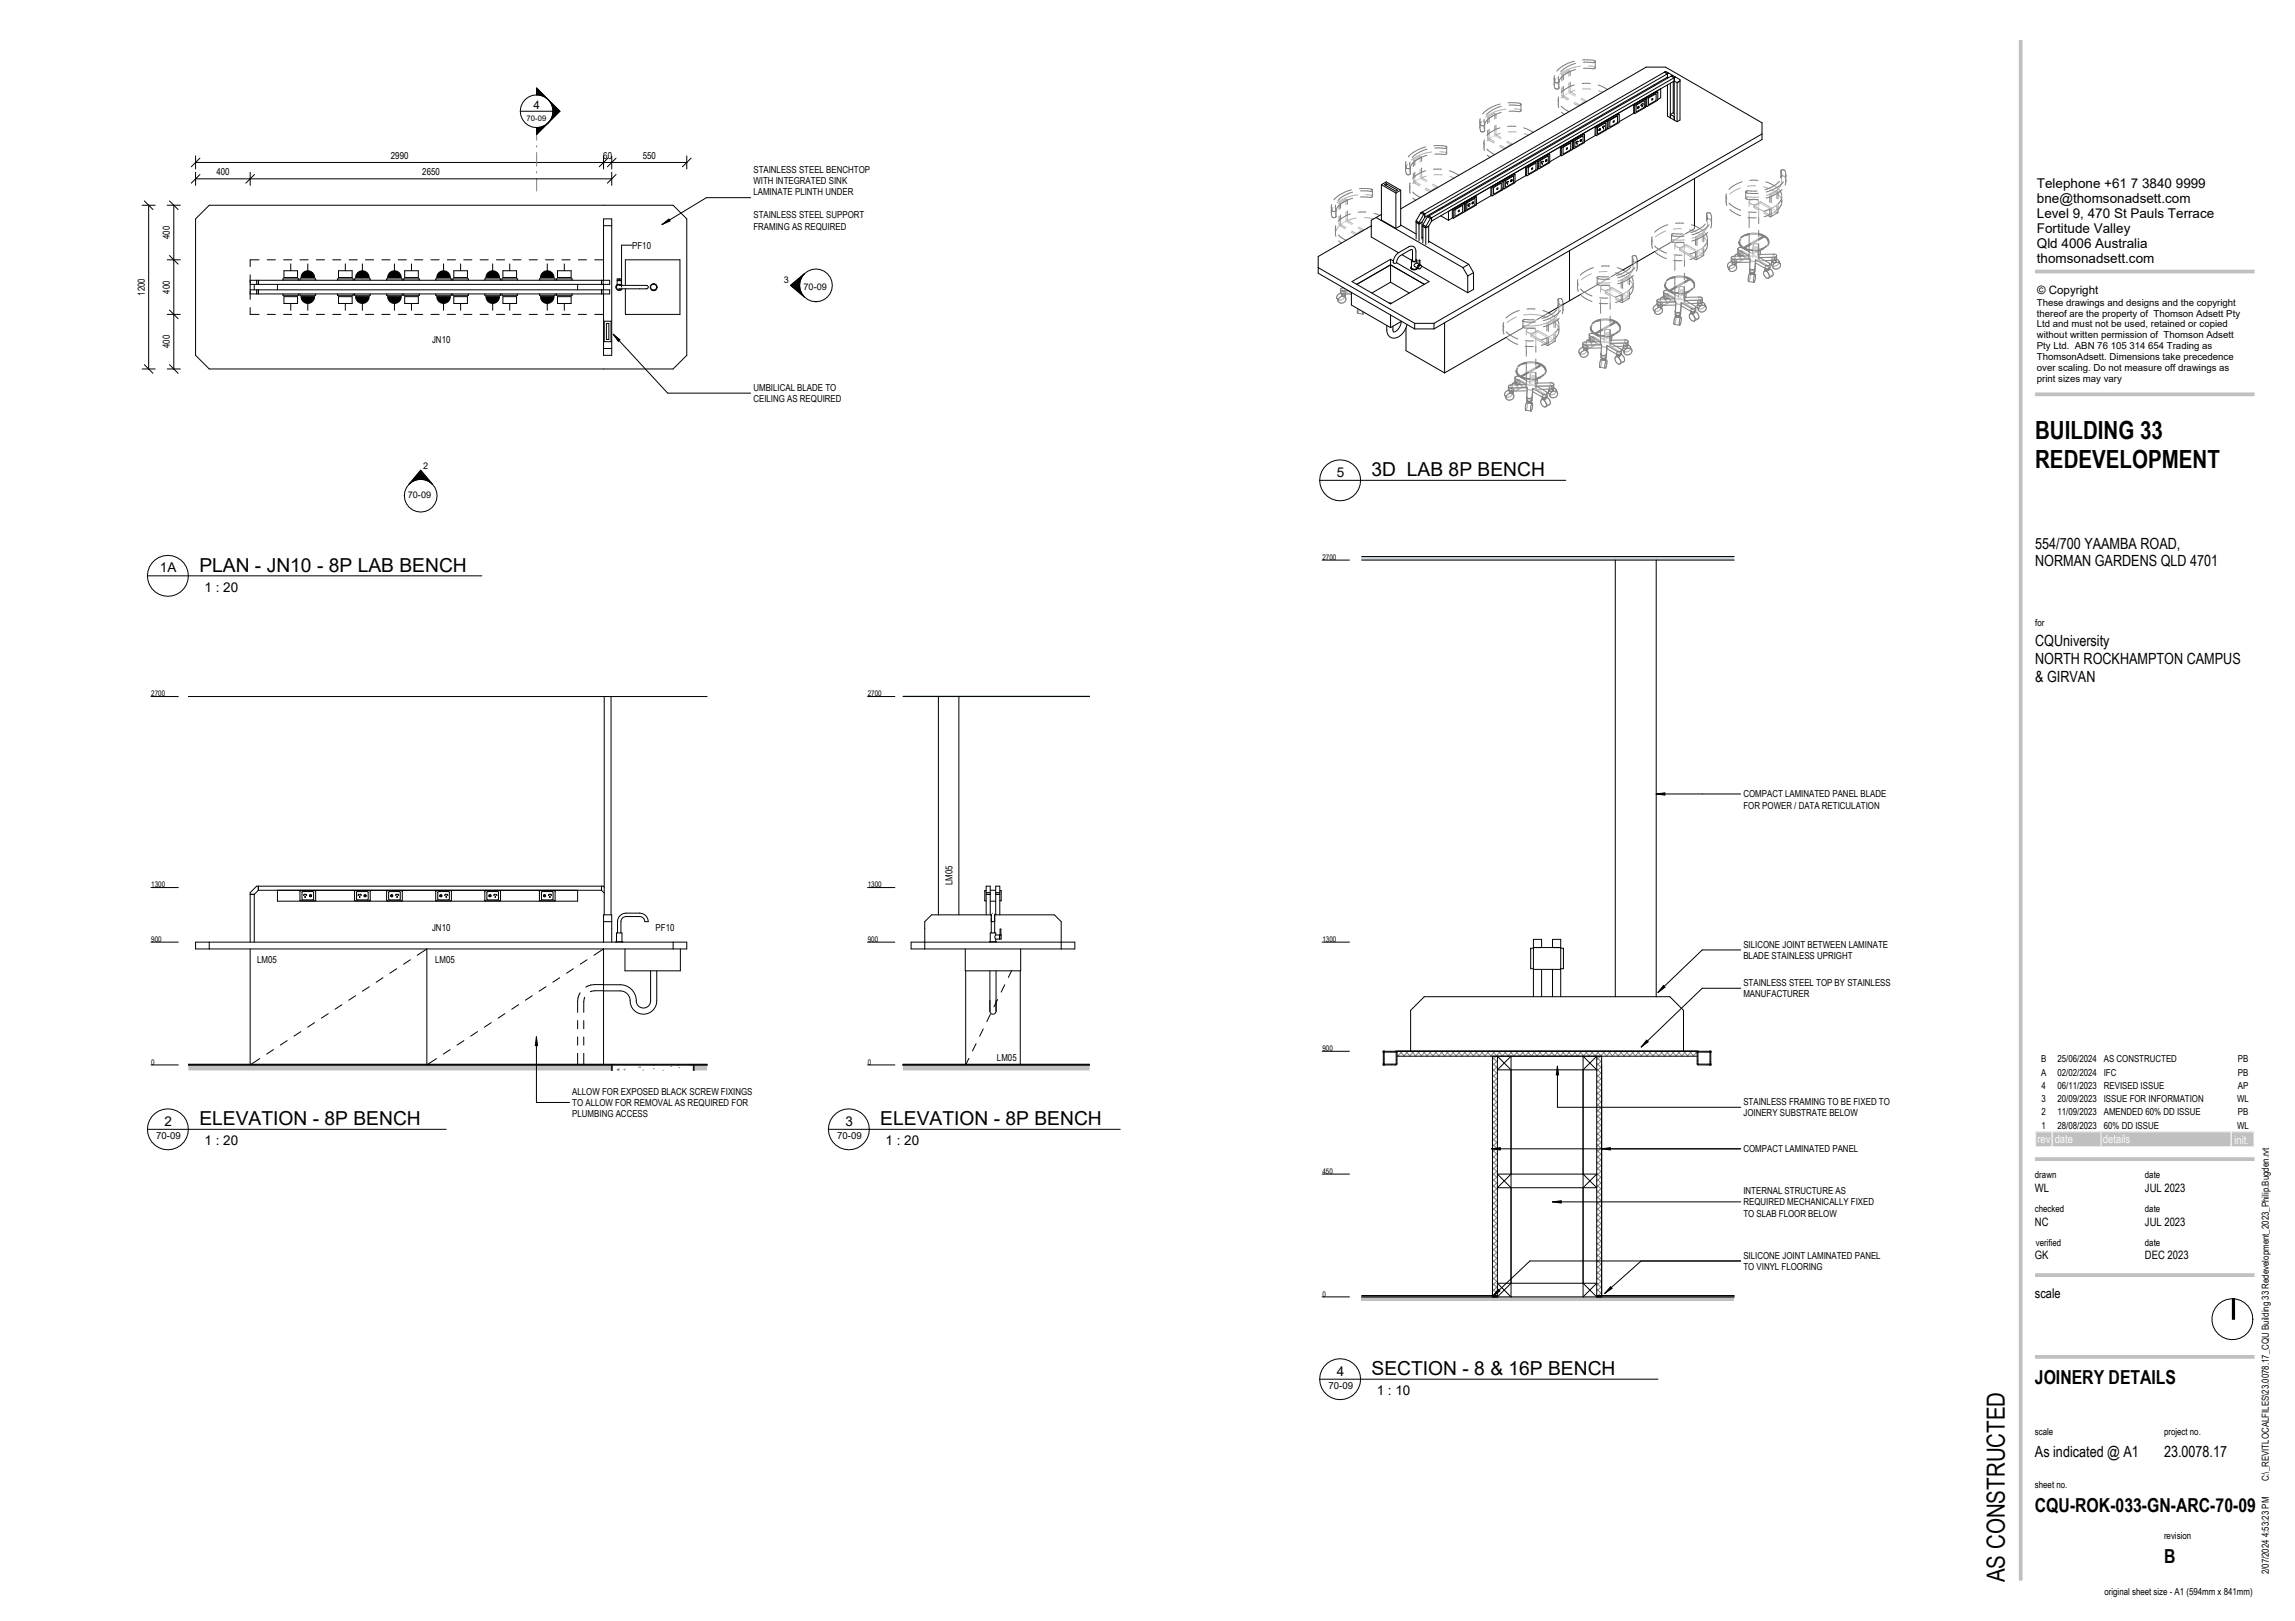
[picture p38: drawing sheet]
<svg xmlns="http://www.w3.org/2000/svg" width="841mm" height="594mm" viewBox="0 0 841 594" stroke-linecap="round" stroke-linejoin="round" font-family="sans-serif">
<defs><g id="words">
<g font-size="9.2">
<text x="745.8" y="160.9">BUILDING 33</text>
<text x="745.8" y="171.4">REDEVELOPMENT</text>
<text x="734.6" y="579.8" transform="rotate(-90 734.6 579.8)">AS CONSTRUCTED</text>
</g>
<g font-size="7.1">
<text x="502.6" y="174.5">3D LAB 8P BENCH</text>
<text x="73.1" y="209.5">PLAN - JN10 - 8P LAB BENCH</text>
<text x="73.1" y="412.3">ELEVATION - 8P BENCH</text>
<text x="322.6" y="412.3">ELEVATION - 8P BENCH</text>
<text x="502.6" y="503.9">SECTION - 8 &amp; 16P BENCH</text>
<text x="745.7" y="507.2">JOINERY DETAILS</text>
<text x="745.7" y="554.2">CQU-ROK-033-GN-ARC-70-09</text>
<text x="793" y="572.8">B</text>
</g>
<g font-size="5.6">
<text x="745.8" y="201">554/700 YAAMBA ROAD,</text>
<text x="745.8" y="207.6">NORMAN GARDENS QLD 4701</text>
<text x="745.8" y="236.6">CQUniversity</text>
<text x="745.8" y="243.2">NORTH ROCKHAMPTON CAMPUS</text>
<text x="745.8" y="249.7">&amp; GIRVAN</text>
<text x="745.7" y="533.9">As indicated @ A1</text>
<text x="793" y="533.9">23.0078.17</text>
</g>
<g font-size="4.9">
<text x="746.4" y="69">Telephone +61 7 3840 9999</text>
<text x="746.4" y="74.5">bne@thomsonadsett.com</text>
<text x="746.4" y="80">Level 9, 470 St Pauls Terrace</text>
<text x="746.4" y="85.5">Fortitude Valley</text>
<text x="746.4" y="91">Qld 4006 Australia</text>
<text x="746.4" y="96.5">thomsonadsett.com</text>
<text x="489.8" y="174.8">5</text>
<text x="58.6" y="209.8">1A</text>
<text x="74.9" y="216.8">1 : 20</text>
<text x="60.3" y="412.6">2</text>
<text x="309.8" y="412.6">3</text>
<text x="74.9" y="419.6">1 : 20</text>
<text x="324.5" y="419.6">1 : 20</text>
<text x="745.7" y="475.5">scale</text>
<text x="489.8" y="504.2">4</text>
<text x="504.5" y="511.2">1 : 10</text>
</g>
<g font-size="4.2">
<text x="195.4" y="40">4</text>
<text x="746.5" y="107.7">© Copyright</text>
<text x="745.7" y="436.8">WL</text>
<text x="786" y="436.8">JUL 2023</text>
<text x="745.7" y="449.1">NC</text>
<text x="786" y="449.1">JUL 2023</text>
<text x="745.7" y="461.5">GK</text>
<text x="786" y="461.5">DEC 2023</text>
</g>
<g font-size="4.2" fill="#fafafa">
<text x="746.6" y="419">rev</text>
<text x="752.9" y="419">date</text>
<text x="770.6" y="419">details</text>
<text x="818.8" y="419.1">init.</text>
</g>
<g font-size="3.5">
<text x="143.3" y="58.1">2990</text>
<text x="221.1" y="58.1">60</text>
<text x="235.5" y="58.1">550</text>
<text x="79.3" y="64.1">400</text>
<text x="154.8" y="64.1">2650</text>
<text x="276.1" y="63.3">STAINLESS STEEL BENCHTOP</text>
<text x="276.1" y="67.5">WITH INTEGRATED SINK</text>
<text x="276.1" y="71.6">LAMINATE PLINTH UNDER</text>
<text x="276.1" y="80">STAINLESS STEEL SUPPORT</text>
<text x="62.2" y="87.6" transform="rotate(-90 62.2 87.6)">400</text>
<text x="276.1" y="84.1">FRAMING AS REQUIRED</text>
<text x="231.7" y="91.1">PF10</text>
<text x="62.2" y="107.6" transform="rotate(-90 62.2 107.6)">400</text>
<text x="53" y="108.4" transform="rotate(-90 53 108.4)">1200</text>
<text x="746.4" y="112.1">These drawings and designs and the copyright</text>
<text x="746.4" y="116">thereof are the property of Thomson Adsett Pty</text>
<text x="746.4" y="120">Ltd and must not be used, retained or copied</text>
<text x="158.3" y="125.7">JN10</text>
<text x="746.4" y="124">without written permission of Thomson Adsett</text>
<text x="62.2" y="127.6" transform="rotate(-90 62.2 127.6)">400</text>
<text x="746.4" y="127.9">Pty Ltd. ABN 76 105 314 654 Trading as</text>
<text x="746.4" y="131.9">ThomsonAdsett. Dimensions take precedence</text>
<text x="746.4" y="135.9">over scaling. Do not measure off drawings as</text>
<text x="276.1" y="143.3">UMBILICAL BLADE TO</text>
<text x="746.4" y="139.8">print sizes may vary</text>
<text x="276.1" y="147.4">CEILING AS REQUIRED</text>
<text x="745.8" y="229.4">for</text>
<text x="638.9" y="292.2">COMPACT LAMINATED PANEL BLADE</text>
<text x="638.9" y="296.4">FOR POWER / DATA RETICULATION</text>
<text x="349.1" y="324.4" transform="rotate(-90 349.1 324.4)">LM05</text>
<text x="158.3" y="341.2">JN10</text>
<text x="240.2" y="341.2">PF10</text>
<text x="638.9" y="347.3">SILICONE JOINT BETWEEN LAMINATE</text>
<text x="94.2" y="353">LM05</text>
<text x="159.4" y="353">LM05</text>
<text x="638.9" y="351.5">BLADE STAINLESS UPRIGHT</text>
<text x="638.9" y="361.3">STAINLESS STEEL TOP BY STAINLESS</text>
<text x="638.9" y="365.5">MANUFACTURER</text>
<text x="365.3" y="388.7">LM05</text>
<text x="748" y="389.3">B</text>
<text x="753.9" y="389.3">25/06/2024</text>
<text x="770.9" y="389.3">AS CONSTRUCTED</text>
<text x="820" y="389.3">PB</text>
<text x="748" y="394.2">A</text>
<text x="753.9" y="394.2">02/02/2024</text>
<text x="770.9" y="394.2">IFC</text>
<text x="820" y="394.2">PB</text>
<text x="209.7" y="401.1">ALLOW FOR EXPOSED BLACK SCREW FIXINGS</text>
<text x="748.1" y="399">4</text>
<text x="753.9" y="399">06/11/2023</text>
<text x="770.9" y="399">REVISED ISSUE</text>
<text x="820" y="399">AP</text>
<text x="209.7" y="405.3">TO ALLOW FOR REMOVAL AS REQUIRED FOR</text>
<text x="638.9" y="405">STAINLESS FRAMING TO BE FIXED TO</text>
<text x="748.1" y="403.9">3</text>
<text x="753.9" y="403.9">20/09/2023</text>
<text x="770.9" y="403.9">ISSUE FOR INFORMATION</text>
<text x="819.8" y="403.9">WL</text>
<text x="209.7" y="409.4">PLUMBING ACCESS</text>
<text x="638.9" y="409.1">JOINERY SUBSTRATE BELOW</text>
<text x="748.1" y="413.6">1</text>
<text x="748.1" y="408.7">2</text>
<text x="753.9" y="413.6">28/08/2023</text>
<text x="753.9" y="408.7">11/09/2023</text>
<text x="770.9" y="413.6">60% DD ISSUE</text>
<text x="770.9" y="408.7">AMENDED 60% DD ISSUE</text>
<text x="819.8" y="413.6">WL</text>
<text x="820" y="408.7">PB</text>
<text x="57.2" y="417.3">70-09</text>
<text x="306.8" y="417.3">70-09</text>
<text x="638.9" y="422.2">COMPACT LAMINATED PANEL</text>
<text x="745.7" y="431.7">drawn</text>
<text x="786" y="431.7">date</text>
<text x="638.9" y="437.5">INTERNAL STRUCTURE AS</text>
<text x="638.9" y="441.7">REQUIRED MECHANICALLY FIXED</text>
<text x="638.9" y="445.9">TO SLAB FLOOR BELOW</text>
<text x="745.7" y="444.2">checked</text>
<text x="786" y="444.2">date</text>
<text x="638.9" y="461.3">SILICONE JOINT LAMINATED PANEL</text>
<text x="746" y="456.5">verified</text>
<text x="786" y="456.5">date</text>
<text x="638.9" y="465.4">TO VINYL FLOORING</text>
<text x="486.8" y="508.9">70-09</text>
<text x="745.7" y="525.9">scale</text>
<text x="793" y="525.9">project no.</text>
<text x="745.7" y="545.4">sheet no.</text>
<text x="831.5" y="542.9" transform="rotate(-90 831.5 542.9)">C:\_REVITLOCALFILES\23.0078.17_CQU Building 33 Redevelopment_2023_Philip.Bugden.rvt</text>
<text x="793" y="564">revision</text>
<text x="831.5" y="576.9" transform="rotate(-90 831.5 576.9)">2/07/2024 4:53:23 PM</text>
<text x="771.2" y="584.6">original sheet size - A1 (594mm x 841mm)</text>
</g>
<g font-size="3.4">
<text x="287.2" y="103.9">3</text>
<text x="294.5" y="106.2">70-09</text>
<text x="155.1" y="172">2</text>
<text x="149.4" y="182.6">70-09</text>
</g>
<g font-size="2.8">
<text x="193" y="44.3">70-09</text>
<text x="484.6" y="205.2">2700</text>
<text x="55.4" y="255.2">2700</text>
<text x="318" y="255.2">2700</text>
<text x="55.4" y="325.2">1300</text>
<text x="318" y="325.2">1300</text>
<text x="55.4" y="345.2">900</text>
<text x="318" y="345.2">900</text>
<text x="484.6" y="345.2">1300</text>
<text x="484.6" y="385.2">900</text>
<text x="55.4" y="390.2">0</text>
<text x="318" y="390.2">0</text>
<text x="484.6" y="430.2">450</text>
<text x="484.6" y="475.2">0</text>
</g>
</g></defs>
<path d="M644.1 91.9h.1M616.9 107.6h.1M562.5 139v.1M589.7 123.3h.1" fill="none" stroke="#f4f4f4" stroke-width=".37"/>
<g fill="none" stroke="#ededed" stroke-width=".37">
<path d="M642.7 91.6l-.1 .1M642.8 91.6l-.2 .4M643.1 92.1v.3M643.2 91.6v.4M643.9 91.5l.2 .4v-.2M615.4 107.3v.4M615.6 107.3l-.1 .1M615.9 107.8v.3M615.9 107.3v.1M615.9 107.4v.3M616.7 107.2l.2 .4v-.2M561 138.8v.1"/>
<path d="M561.1 138.8l-.1 .4M561.5 139.3l-.1 .3M561.5 138.7v.1M561.5 138.9v.3M562.3 138.7l.2 .3v-.2M588.2 123v.1M588.3 123.1l-.1 .3M588.7 123.5v.4M588.7 123v.4M589.5 123l.2 .3v-.2"/>
</g>
<g fill="none" stroke="#e2e2e2" stroke-width=".37">
<path d="M574.5 34.2l-.7 .4M547.3 49.9l-.7 .4M520.1 65.6l-.7 .4M648.5 76.5l1.8 1M650.3 70.2l1 .7M492.8 81.3l-.7 .4M621.3 92.2l1.8 1.1M623.1 85.9l.9 .7M637.3 92.7l-.1 .2M642.4 91.6v.4M642.6 91.6v.4l1.5 .3M642.6 91.7v.3"/>
<path d="M642.7 91.6h.1M642.8 91.3l-.1 .3M643 91.1h.1M643.1 91.4l-.3 .2M643.1 91.1l.1 .5M643.1 92.4l-.5 1.6M643.2 92.1h-.1M643.2 92v.1M643.7 91.4l.1 .1M643.8 91.5h.1M644.1 91.2h.1M644.1 91.5v.2"/>
<path d="M648 98.5l-.1 .1M568.6 117.3l1 .7M594.1 107.9l1.8 1.1M595.9 101.6l.9 .7M610 108.4l-.1 .2M615.2 107.3v.4M615.4 107.3v.4M615.4 107.4l-.1 .3M615.4 107.7v.1M615.4 107.8l1.4 .2M615.5 107.3h-.1M615.6 107l-.1 .3"/>
<path d="M615.8 106.8h.1M615.8 107.2l-.2 .1M615.8 106.8l.1 .3M615.9 108.2l-.5 1.5M615.9 107.8h.1M615.9 107.7v.1M615.9 107.2v.1M616.5 107.2h.1M616.6 107.2h.1M616.9 106.9v.1M616.9 107.2v.2M616.9 107.6h.1"/>
<path d="M620.8 114.2l-.1 .1M555.6 139.8l-.1 .2M560.7 138.7v.5M561 138.8v.4M561 138.9l-.1 .3M561 139.2h.1M561 139.2l1.4 .2M561.1 138.5l-.1 .3M561.4 138.2h.1M561.4 138.6l-.3 .1M561.4 138.2l.1 .5M561.4 139.6l-.5 1.6"/>
<path d="M561.5 139.2v.1M561.5 139.2h.1M562.1 138.6l.1 .1M562.4 138.4h.1M562.5 138.7v.1M566.9 123.6l1.8 1.1M582.8 124.1l-.1 .2M588 123l-.1 .4M588.2 123v.4l1.4 .3M588.2 123.1l-.1 .3M588.2 123h.1M588.2 125.4h.1"/>
<path d="M588.3 122.8l-.1 .2M588.6 122.5h.1M588.6 122.9l-.2 .1M588.6 122.5l.1 .4M588.7 123.9l-.5 1.5M588.7 123.4v.1M588.7 122.9v.1M589.3 122.9h.1M589.6 122.7h.1M589.7 122.9v.2M593.5 129.9v.1M566.3 145.7h.1"/>
</g>
<g fill="none" stroke="#d0d0d0" stroke-width=".37">
<path d="M573.8 34.6l-.8 .5M574.9 32l.1 1.9 2.1 1.4M574.9 25.8v.6M575.5 33.7l-1 .5M579.2 36.5l1.7 1M520.4 57.2v.6M546.6 50.3l-.9 .6M547.6 41.5v.6M547.6 47.7l.1 1.7M547.7 49.4l.5 .6 1.7 1M548.3 49.4l-1 .5M552 52.2l1.7 1"/>
<path d="M493.2 72.9v.7M493.2 79.1l.2 2.1 2 1.2M519.4 66l-.9 .6M520.4 63.4l.3 2M520.7 65.5l2 1.2M521.1 65.1l-1 .5M524.8 67.9l1.7 1M641.7 73.1l1-.2 1 .2M644.5 74.8v2.2M645.2 74.6l-2.5 1.4M645.2 74v.6M645.2 74.6l3.3 1.9"/>
<path d="M648.2 69.1l2.1 1.1M648.5 75.9l2.5 1.3M650.4 77.5l.1 .1M651 69.8v1.2M651.3 70.9l.3 .2M492.1 81.7l-.8 .6M493.8 80.8l-1 .5M497.6 83.6l1.7 1M614.5 88.8l1-.1 1 .1M617.2 90.5v2.2M618 90.3l3.3 1.9M618 90.3l-2.5 1.4"/>
<path d="M618 89.7v.6M620.9 84.8l.5 .2M621.3 91.6l2.4 1.3M621.4 85l1.7 .9M623.1 93.3h.2M623.7 92.9h.1M623.8 85.5v1.2M624 86.6l.3 .2M634.8 96.4h.1M634.8 95.9h.1M635 96.1l.4 .1M635.2 93.9v1.2"/>
<path d="M635.4 96.1l.2 .1M635.4 96.2h.1M635.6 96.2h.1M635.6 96.2h-.2M635.9 96.6v.4M637.2 92.9l-.1 .3M637.3 93.9h.1M637.3 93.9l.9 1.1 .7 .1M637.4 92.5l-.2 .2M637.5 92.8l-.2 .1M638.2 92.8l.2 .1M638.4 92.7l.2 .2"/>
<path d="M638.4 93l.2 .3M638.6 93.3l-.4 .2M638.6 93.3v.1M639.1 93.8l.1 .2M641 93.4l1.2 .8M641 85.8h3.5M641 94.8a2.02 2.02 0 0 1 3.5 0M641.1 98.4v.9M641.3 95.4h.1M641.8 100h.6M642.2 93v1.2M642.3 91.6v.4"/>
<path d="M642.4 92l-.2 2.2M642.4 93l.2 1M642.5 89.7v1.2M642.5 90.9l-.1 .7M642.6 94l1.9 .3M642.6 92l-.2 1M642.6 94h.1M642.6 91.1l.4 .3M642.6 91.1l.8-.5 .7 .5M642.6 91.1v.5M642.6 92h.1M642.6 92l.6 .5"/>
<path d="M643 91.1l-.2 .2M643 91.1h.1M643 91.1l1.4 .2M643 91.4h.8M643.1 91.4h.1M643.1 91.4h.6M643.2 91.4v.1M643.9 90.5h-1l-.4 .4M643.9 90.5h.1M644 90.5l.4 .5M644.1 91.9l-.1 .4-.8 .2M644.1 91.1l-.3 .3"/>
<path d="M644.1 91.1v.4M644.2 93.3v1.1h.3M644.3 93.3l.2 1M644.4 91.5v.4l-.1-.4M644.4 87.7l-3 1.8M644.8 94.4h-.1M646.3 86.4h.1M647.3 98.6h.5M647.9 88.7l.1 .1M648.3 98.5h-.4M649.8 95.3l-.1 .1M650 95.4h-.1"/>
<path d="M650.4 95.3h.1M650.5 95.3v.1M491.6 108h.1M491.7 107.5h-.1M491.7 107.5h.1M491.9 107.7l.3 .1M491.9 107.7l-.1 .1M492 105.5v1.2M492.2 107.7l.2 .1M492.7 108.2v.4M566.5 116.2l2.1 1.1M569.4 116.9v1.2"/>
<path d="M569.6 118l.3 .3M586.5 117.3h3.5M587.3 104.6l1-.2 1 .2M590 119.1l-3 1.8M590 106.2v2.3M590.8 106l3.3 1.9M590.8 105.4v.6M590.8 106l-2.5 1.4M591.8 117.9h.1M593.7 100.5l2.2 1.1M594.1 107.3l2.3 1.3M595.9 109h.1"/>
<path d="M596.5 108.6h.1M596.6 101.2v1.2M596.8 102.3l.3 .3M607.5 112.1h.1M607.6 111.6h.1M607.7 111.9h.5M607.9 109.6v1.2M608.2 111.8h.1M608.3 111.9h.1M608.3 111.9h-.1M608.6 112.3l.1 .4M609.9 108.6v.3"/>
<path d="M610 108.3l-.1 .1M610 109.6h.1M610 109.6l1 1.1 .7 .1M610.2 108.2l-.2 .2M610.3 108.5l-.2 .1M611 108.5l.2 .2M611.2 108.5l.2 .2M611.2 108.7l.2 .3M611.4 109v.1M611.4 109l-.4 .2M611.9 109.5l.1 .3M613.7 101.6h3.5"/>
<path d="M613.7 109.1l1.3 .8M613.9 114.2v.8M614.1 111.1h.1M614.7 115.7h-.2M614.9 115.7h-.2M614.9 115.7h.2M615 108.7v1.2M615.1 107.3v.4M615.2 107.7l-.2 2.2M615.2 105.4v1.2M615.2 106.6a1.22 1.22 0 0 1 2 .1M615.2 106.6v.7"/>
<path d="M615.3 107.7v2M615.4 109.7h-.1M615.4 106.8l.8-.5 .7 .5M615.4 106.8l.1 .2M615.4 106.8v.5M615.4 107.8h.1M615.5 107l.3 .2M615.8 106.8h.1M615.8 106.8l-.2 .2M615.8 106.8l1.4 .2M615.8 107.2h.7M615.9 107.2h-.1"/>
<path d="M615.9 107.1l.6 .1M616.9 107.6a.82 .82 0 0 1-.7 .6 .82 .82 0 0 1-.8-.4M616.9 106.8v.4M616.9 106.8l-.4 .4M617 109v1.1M617 110a2.14 2.14 0 0 0-3.3 .5M617 110l.2 .5M617.1 109l.1 1-1.9-.3M617.1 109h.1M617.2 107.2l-.2 .4M617.2 103.4l-3 1.8M617.2 110.1h-.2"/>
<path d="M617.6 110.1h-.1M619 102.1l.1 .1M620.1 114.3h.5M620.7 104.4v.2M620.9 114.2l-.2 .1M620.9 114.2h.1M621 114.2h.1M622.6 111l-.2 .1M622.8 111.1h-.1M623.2 111l.1 .1M623.3 111.1h.1M555.6 139.8h-.1"/>
<path d="M555.8 139.7l-.2 .1M555.9 140l-.3 .1M556.5 140l.4 .4M556.7 139.9l.2 .2M559.3 133h3.5M560.1 120.3l1-.2 .9 .2M560.7 138.7l-.1 .5M560.7 139.2l-.1 2.1M560.8 136.8v1.2M560.8 138a1.22 1.22 0 0 1 2 .2M560.8 138l-.1 .7M560.9 139.2l-.1 2"/>
<path d="M561 138.2l.7-.4 .8 .4M561 138.2l.5 .4M561 138.2v.6M561 139.2h.1M561.3 138.2l-.2 .3M561.3 138.2h.1M561.3 138.2l1.4 .2M561.4 138.6h.1M561.5 138.6h.1M561.5 138.6h.4M561.9 138.6h.2M561.9 138.6h-.5"/>
<path d="M562.5 139.1l-.1 .3-.6 .2-.8-.4M562.5 138.2l-.6 .4M562.5 138.2v.5M562.6 138.6v.4M562.7 138.6v.4M562.8 134.9l-3.1 1.7M562.8 122v2.2M563.5 121.7l3.4 1.9M563.5 121.7l-2.5 1.5M563.5 121.1v.6M564.6 133.6h.1M566.3 135.9v.1"/>
<path d="M566.9 123l2.3 1.4M568.7 124.7l.1 .1M569.2 124.4h.1M569.3 124.3l-.1 .1M580.3 127.8h.1M580.4 127.3h-.1M580.4 127.3h.1M580.5 127.6h.4M580.7 125.3v1.2M580.9 127.5h.2M580.9 127.6h.1M581.1 127.6h-.1"/>
<path d="M581.4 128l.1 .4M582.7 124.3v.3M582.8 124.1h-.1M582.8 125.3h.1M582.8 125.3l.7 1 1 .2M583 123.9l-.2 .2M583.1 124.2l-.3 .2M583.7 124.2l.4 .5M584 124.2l.2 .2M584.1 124.7l.1 .1M584.1 124.7l-.3 .2M584.7 125.3v.2"/>
<path d="M586.5 126.2a2.02 2.02 0 0 1 3.5 0M586.5 124.9l1.3 .7M586.7 129.9v.8M586.9 126.8h.1M587.6 131.4h-.3M587.7 131.4h.2M587.8 124.4v1.2M587.9 123v.4M587.9 123.4l-.1 2.2M588 124.5l.1 1M588 122.3v.7M588 122.3a1.22 1.22 0 0 1 2 .1"/>
<path d="M588 121.1v1.2M588.1 123.4l-.1 1.1M588.1 125.5h.1M588.2 122.5v.5M588.2 123.4v.1M588.2 122.5l.7-.4 .8 .4M588.2 122.5l.4 .4M588.2 123.5v.1M588.2 123.6l.1 .1M588.5 122.5l-.2 .2M588.6 122.5h.1M588.6 122.5h-.1"/>
<path d="M588.6 122.5l1.3 .2M588.6 122.9h.1M588.6 122.9h.7M588.7 122.9h.1M589.7 123.3a.83 .83 0 0 1-1.4 .4M589.7 122.5v.4M589.7 122.5l-.4 .4h-.7M589.7 124.7v1.2M589.8 124.7l-.1 1.2M589.9 122.9l-.1 .4M589.9 124.7l.1 1.1-1.9-.3M589.9 122.9v.4"/>
<path d="M590 125.9h-.3M590.4 125.8h-.1M592.9 130h.5M593.5 120.2v.1M593.8 129.9l-.3 .1M595.3 126.8l-.1 .1M595.6 126.8l-.1 .1M596 126.8h.1M553.1 143.5v.1M553.2 143h-.1M553.2 143l.1 .1M553.3 143.3h.4"/>
<path d="M553.5 141.1v1.1M553.7 143.2l.1 .1M553.7 143.3v.1M553.8 143.3h.1M553.9 143.3h.1M553.9 143.3h-.2M554.2 143.7v.4M555.5 140.1v.2M555.6 141a1.59 1.59 0 0 0 1.7 1.3M556.9 140.4l-.3 .2M556.9 140.4v.1M557.5 141v.2"/>
<path d="M559.3 140.6l1.3 .7M559.5 145.6v.9M559.6 142.5h.1M559.8 141.2l-.5 .7M559.8 141.2a2.14 2.14 0 0 1 3 .7M560.1 147.1h.6M560.6 140.1v1.2M560.8 141.2h.1M560.9 141.2l1.9 .3M560.9 141.2h.1M562.5 140.4v1.2M562.6 140.4l-.1 1.2"/>
<path d="M562.7 140.5l.1 1M562.7 140.4v.1M562.8 141.5h.1M562.8 141.6h-.3M563.2 141.6h-.1M565.7 145.7h.4M566.6 145.6l-.4 .1M568.1 142.5l-.1 .1M568.4 142.5l-.1 .1M568.8 142.5h.1"/>
</g>
<path d="M598.5 96.8h-.2M617.8 85.6l-5.1 3M563.4 117l-5.2 3M571.2 112.5l-.1 .1M590.6 101.3l-5.2 3" fill="none" stroke="#a3a3a3" stroke-width=".37"/>
<g fill="none" stroke="#b2b2b2" stroke-width=".37">
<path d="M551.9 40l-2.9 .6-2.8 1.1M554.9 39.9l2.1 .2 .4 .4M570.2 28.7l-.7 2.2M571.2 37.5l-.2 1M571.2 29.8l-.2 1.1 .3 1.3M572.4 27.2l.5 .3M572.4 27.2v.9M572.4 33.6l.2 1.9 2 1.2M572.9 33.2l.1 1.9 1.9 1.1M572.9 27.5v.1M573 35.1l-.9 .8M573.8 27l-.9 .5"/>
<path d="M574.9 26.4v1.6M574.9 30.4v1.5M575.4 26.1l-.9 .5M575.4 26.1l-.5-.3-2.5 1.4M575.4 26.1v.1M575.4 31.7l.1 2M575.5 33.7l1.9 1.1M576.7 37.9l1.8 1M577 37.5l1.7 1M577.1 33.1l-1.6 .6M577.3 24.6l-3 1-2.7 1.6M578.7 38.5v.3"/>
<path d="M579.2 24.3l-1.9 .3M579.5 36l1.7 1M579.9 32.6l3 .1M581 37.5l-1 .2-.5 .6M581.2 37v.3M581.2 37l-2.5 1.5M582.1 24.2l2.1 .2 .4 .4M585.7 33.2l1.6 .6M517.9 58.7l.6 .3M517.9 58.7v.8M518.5 59v.1M519.4 58.5l-.9 .5"/>
<path d="M520.4 57.9v1.5M521 57.5l-.9 .5M521 57.5l-.6-.3-2.5 1.5M521 57.5v.1M524.7 55.7a14.5 14.5 0 0 0-7.6 2.9M527.7 55.6l2.1 .2 .3 .4M543 44.5l-.7 2.1M544 53.3l-.2 .9M544 45.5l-.2 1.1 .3 1.3M545.2 43l.5 .3M545.2 43v.8M545.2 49.3l.2 1.9 2 1.2"/>
<path d="M545.7 48.9l.1 1.9 1.9 1.2M545.7 43.3v.1M545.7 50.9l-.8 .7M546.2 41.7l-1.8 1.2M546.6 42.7l-.9 .6M547.6 42.1v1.6M547.6 46.1v1.6M548.2 41.8l-.6-.3-2.4 1.5M548.2 41.8v.1M548.2 47.4v1.8M548.2 41.8l-.9 .5M548.2 49.2l.1 .1"/>
<path d="M548.3 49.3v.1M548.3 49.4l1.9 1.1M549.5 53.6l1.7 1M549.8 53.2l1.7 1M549.9 48.8l-1.6 .6M551.5 54.2v.3M552.3 51.7l1.7 1M552.7 48.3l3 .1M553.7 53.2l-.9 .3-.5 .5M554 52.7v.3M554 52.7l-2.5 1.5M558.5 48.9l1.6 .6"/>
<path d="M488 76.9l-.1 1.1M488.5 75.9l-.5 1M489.6 76.9l-.2 1.2 .2 1.2M490.7 74.4l.5 .3M490.7 74.4v.8M491.1 73.6l-1.2 .8M491.2 74.7v.1M491.8 73.2l-.7 .4M492.1 74.2l-.9 .5M493.2 73.6v1.5M493.2 77.6v1.5M493.7 73.3l-.5-.4-2.5 1.5"/>
<path d="M493.7 73.3h.1M493.7 78.8l.2 2M493.7 73.3l-.9 .5M497 79.9l-3.2 .9M497.5 71.4l-2.9 .6-2.8 1.2M500 79.7l3.4 .5M500.5 71.3l1.9 .2M502.4 71.5l.5 .4M515.8 60.2l-.7 2.1M516.6 62.2l.2 1.4M516.7 69l-.1 .9M516.8 61.2l-.2 1"/>
<path d="M517.9 65.1l.3 1.8 2 1.2M518.5 64.6l.1 2M518.5 66.6l-.8 .7M518.6 66.6h.1M518.6 66.6l1.8 1.1M520.4 61.8v1.6M521 63.1l.1 2M521.1 65.1v.1M521.1 65.2h.1M521.2 65.2l1.7 1M522.3 69.4l1.7 .9M522.6 68.9l1.7 1"/>
<path d="M522.6 64.5l-1.5 .6M524.3 69.9v.3M525.1 67.5l1.7 1M525.5 64.1h3M526.5 68.9l-.9 .3-.5 .5M526.8 68.5l-2.5 1.4M526.8 68.5v.2M531.3 64.7l1.5 .6M632.8 72.7l-.3 1.3M637.7 68.9l-3.8 2.2M641 74v1.6M641 78.1v1.6"/>
<path d="M641 74a2.02 2.02 0 0 0 3.5 0M641.7 73.1l-.7 .9M642.7 75.4l5.7 3.3M642.7 75.4v.6l1.5 .9M642.7 75.4l2.5-1.4 3.3 1.9M643.4 68.1l-3 .1M643.7 73.1l.8 .9M644.5 74v.8M644.5 77v2.7M644.5 72.2h-4.1l-.7 .4M646.3 68.5l1.9 .6M646.3 78.1l1.5 .9"/>
<path d="M648.5 78.6l-.1 .1M648.5 71.2l.6 .3M648.5 71.2v1M648.5 71.1l-1.2 .5M648.9 79.4h.1M649.1 71.5v.5M650.1 68l1.4 1 .9 1.1M650.5 77.6l.9 .4M651 77.2h.1M651 77.1v.1M651 75.2v1.9M651 71v1.8"/>
<path d="M651.6 70.1l-2.5 1.4M651.6 76.8l-3.1 1.9M651.6 70.1l-.6-.3-2.5 1.4M651.6 70.1v.6M651.6 74.7l-3.1 2M651.6 71.1l1.1 1.6 .2 1.3M652.6 64.9l.5-.4 .8 .1 .5 1.5M652.7 65.3a4 4 0 0 1-2.6 5l-1.6 .8M490.7 80.8l.3 1.8 2 1.3M491.2 80.3v1.7M491.2 82l.1 .1M491.3 82.1l.1 .2"/>
<path d="M491.3 82.3l-1.4 1.5-.5 1.8M491.4 82.3l1.8 1.1M493.9 80.8l1.8 1.2M495.1 85.1l1.7 1M495.3 84.6l1.8 1M497.1 85.6v.3M497.8 83.2l1.8 1M499.3 84.6l-1 .3-.4 .6M499.6 84.2v.3M499.6 84.2l-2.5 1.4M588.9 99.5l-2.9 .2M591.8 99.9l1.9 .6"/>
<path d="M595.7 99.5l1.3 .9 .9 1.1M598.1 96.3l.6-.4 .7 .1 .6 1.5M598.3 96.7a4 4 0 0 1-2.6 5M605.5 88.4l-.2 1.3M605.6 88.4h-.1M610.4 84.6l-3.7 2.2M612.6 88.1l-.1 .2M613.7 89.7v1.6M613.7 93.8v1.7M613.7 89.7a2.02 2.02 0 0 0 3.5 0M614.5 88.8l-.8 .9M615.5 91.1l5.7 3.3"/>
<path d="M615.5 91.1v.6l5.1 3M615.5 91.1l2.5-1.4 3.3 1.9M616.2 83.8l-3 .1M616.5 88.8l.7 .9M617.2 89.7v.8M617.2 92.7v2.8M617.3 87.9h-4.1l-.6 .2M619.1 84.2l1.8 .6M621.2 94.4h.1M621.3 86.9l.5 .3M621.3 86.9v1M621.8 87.2v.5"/>
<path d="M622.2 86.4l-2.1 .9M622.9 83.8l1.8 1.4M623.3 93.3l.9 .4M623.8 91l-.1 1.9M623.8 86.7v1.8M624.3 85.8l-.5-.3-2.5 1.4M624.3 85.8v.6M624.3 85.8l-2.5 1.4M624.3 90.5l-3 1.9M624.3 86.8l1.2 1.6 .2 1.3M624.3 92.5l-3.1 1.9M624.8 85.2l.4 .6"/>
<path d="M625.4 80.5v.1M625.4 80.5l.5-.3 .8 .1 .5 1.5M625.5 81a4 4 0 0 1-2.6 5M634.8 95.9h-.3M634.9 95.4l.4-.2a.5 .5 0 0 1 .8 .1 .5 .5 0 0 1-.2 .7h-.2a.57 .57 0 0 1-.6 0 .57 .57 0 0 1-.2-.6zM634.9 96.1l-.1 .3M634.9 95.9l.5 .2M635.4 96.2l.4 .8M635.6 96.2l.2 .3M635.7 96.2h.1M635.7 93.9a1.83 1.83 0 0 0 1.8 2M635.7 96.2l.6 .4"/>
<path d="M635.9 97.3a1.59 1.59 0 0 1-2.8 .5M635.9 97v.2M636.8 92.4a1.16 1.16 0 0 1 1.7-.4l2.5 1.4M637.1 92.7l-.1 .1M637.2 92.6l.5-.2 .7 .3M637.2 92.6l.5 .2M637.3 92.9l-.1 .6a1.88 1.88 0 0 1 .3 2.4M637.5 88.7v.1a2.4 2.4 0 0 0 1.4 2.1M637.6 87.6l-.4 1.2M637.7 92.8h.5M638.2 93.5l-.5 .3M638.4 90.8l1.1 .6"/>
<path d="M638.4 92.7l-.7 .1M638.6 93.5l-.1 .1M638.6 93.4h.1M638.6 93l.5 .8M638.6 93.4v.1M638.6 92.4v1M638.6 92.4l-.2 .3M638.6 92.4l-.5-.4a.57 .57 0 0 0-.7 0 .57 .57 0 0 0-.2 .6M638.8 93.8l2 1.2M638.9 90.7v.2M639.1 90.8l-.2 .1M639.2 91.1a8.2 8.2 0 0 0 6.6 .2"/>
<path d="M639.2 94l-.1 1-1.6 .9M639.4 90.9l-.2 .2M640.8 95l-5.6 .1-.8 .5M640.8 93.8v1.2M641 94.8a2.02 2.02 0 0 0 3.5 0M641 85.6h3.5M641 85.7l1.6-.1 1.9 .2M641 85.8l-2.2 .8-1.1 1M641 86l1.6-.2 1.9 .2M641 89.5v.5M641 91.4v.4M641.1 98.1v.3"/>
<path d="M641.3 96.1l-.2 3.4M641.3 96.1h.1M641.3 94.9v1.2M641.4 89.5l-2.3 1.3 .1 .3M641.8 100l-.4 .2 1.4 .3M641.9 99a.49 .49 0 0 1 .7 0 .49 .49 0 0 1-.2 .8h-.2a.5 .5 0 0 1-.7 0 .5 .5 0 0 1 .2-.8h.1M642.3 92l-.1 1-1.2-.7M644.3 91.9l-.1 1.4h.3M644.4 91.2v.2M644.4 91.3h.1M644.4 89.8v1.4M644.4 89.8l-.1 1.7"/>
<path d="M644.4 89.8a1.2 1.2 0 0 0-1.9-.1l-.2 1.9M644.4 91v.2M644.4 87.8l-2.7 1.6M644.5 88l-2.8 1.6M644.5 87.4l-3.1 1.8M644.5 92.4l-.2 .9M644.5 85.8a4 4 0 0 1 3.7 3M644.5 91.4v.4M644.5 94.3h.1M644.7 95.5l3.6 2.1 .3 .4M644.7 94.4v1.1M644.8 91.3l.1 .1"/>
<path d="M644.9 91.4l-.3 .4M644.9 91.4h.1M644.9 91.4l.2 .3M645 93.2l-.5 1.1M646.1 86.5l.2 .1M646.3 86.6l-1.8 1.1M646.3 86.4v.2M646.7 95.5h-2M646.9 97.8l.4-.2a.5 .5 0 0 1 .8 0 .5 .5 0 0 1-.2 .8h-.2a.57 .57 0 0 1-.6 0 .57 .57 0 0 1-.2-.6zM647.3 98.6l-.5 .4M647.8 98.6h.1M647.8 88.1l.1 .6"/>
<path d="M647.9 98.6l-1 .6M647.9 98.6l-.2 .9 .5 1.1M647.9 98.6h.3M648 88.9l-.4 1M648 88.8v.1M648.2 98.6l.1 .1M649.7 95.4l-.3 .3M649.8 95.5l-.4 .4M649.8 95.6l.3 .8M649.8 94.3l-5.3 .1M649.8 94.3l.8 .1 .5 .5M649.8 93.1v1.2"/>
<path d="M649.9 95.4l-.1 .1M650.1 95.3l-.1 .1M650.3 95.3h-.2M650.3 95.4h-.2M650.3 95.4a.47 .47 0 0 0 .5-.6 .47 .47 0 0 0-.7-.3 .5 .5 0 0 0-.7 .4 .5 .5 0 0 0 .7 .5M650.3 95.3h.1M650.6 95.4l.3 .3M651 95.1l-1.2 .2M651.9 95.7a1.56 1.56 0 0 1-.9 1.7 1.56 1.56 0 0 1-1.8-.4M491.6 107.5h-.2M491.7 107l.4-.2a.5 .5 0 0 1 .8 .1 .5 .5 0 0 1-.2 .7l-.2 .1a.57 .57 0 0 1-.6-.1 .57 .57 0 0 1-.2-.6zM491.7 107.5l.5 .2"/>
<path d="M491.8 107.8l-.2 .2M491.8 107.8h.1M492.2 107.8h.1M492.2 107.8l.4 .8M492.4 107.8l.3 .1M492.4 107.8h-.2M492.4 107.8l.3 .4M492.6 105.6a1.83 1.83 0 0 0 1.8 1.9M492.7 108.8a1.59 1.59 0 0 1-2.8 .6M492.7 108.8h.1M492.7 107.9l.4 .3M492.7 108.6v.2"/>
<path d="M494.3 106.6l-2.3 .1-.8 .5M494.7 106.8l-.3 .7M495.1 107.1l-.7 .4M497.9 114.3l-.3 .5M498.1 113.4l-.2 .9M551.1 119.8l-.3 1.3M555.6 116.2l-3.3 2M558.1 119.5v.2M558.3 115.4a15.3 15.3 0 0 1 8.2 .8M566.9 118.4l.5 .3M566.9 118.4v.9M567.4 118.7v.4"/>
<path d="M567.8 117.8a19.7 19.7 0 0 1-9.5 1.6l-.1 .1M568.5 115.2l1.3 .9 .9 1.1M569.4 118.1v1.8M569.9 118.3l1.1 1.6 .3 1.2M569.9 117.2l-.5-.3-2.5 1.5M569.9 117.2l-2.5 1.5M569.9 117.2v.6M570.9 112l.6-.4 .7 .1 .5 1.5M571 112.4a4 4 0 0 1-2.5 5M578.3 104.1l-.2 1.3M583.2 119.1l-.4 1.2M583.2 100.3l-3.7 2.2"/>
<path d="M586.5 117h3.5M586.5 117.2l1.7-.2 1.8 .2M586.5 117.3l-2.1 .7-1.2 1M586.5 117.4l1.7-.2 1.8 .2M586.5 105.4v1.7M586.5 109.5v1.7M586.5 105.4a2.02 2.02 0 0 0 3.5 0M587.3 104.6l-.8 .8M588.3 106.8l2.5-1.4 3.3 1.9M588.3 106.8l5.6 3.3M588.3 106.8v.6l1.5 .9M589.3 104.6l.7 .8"/>
<path d="M590 119.2l-2.8 1.6M590 119.4l-2.8 1.7M590 105.4v.8M590 108.5v2.7M590 118.9l-3.1 1.8M590 117.3a4 4 0 0 1 3.8 3M590 103.6h-4l-.7 .4M591.6 118l.3 .1M591.9 118.1l-1.9 1M591.9 117.8v.3M591.9 109.5l1.5 .9M593.4 119.6l.1 .6"/>
<path d="M593.9 110.1h.1M594 110.1h.1M594.1 102.6v1M594.1 102.6l.5 .4M594.1 102.6l-1.2 .4M594.6 103v.4M595 102.1l-.9 .5M596 109l1 .4M596.6 108.6h-.1M596.6 108.5v.1M596.6 102.4v1.8M596.6 106.7v1.8"/>
<path d="M597.1 101.5l-.5-.3-2.5 1.4M597.1 106.2l-3 1.9M597.1 102.6l1.1 1.6 .3 1.2M597.1 108.2l-3.1 2M597.1 101.5l-2.5 1.5M597.1 101.5v.6M605.9 113.5a1.5 1.5 0 0 0 2.4 .1M607.5 111.6h-.2M607.6 111.1l.5-.2a.58 .58 0 0 1 .8 .1 .58 .58 0 0 1-.1 .8 .58 .58 0 0 1-.8-.1l-.4-.2zM607.7 111.9l-.2 .2M607.7 111.6l.3 .1M608.2 111.9l.4 .8"/>
<path d="M608.5 109.6a1.83 1.83 0 0 0 1.8 2M608.7 112.7l-.4 .9M609 112.3l-.6-.4 .2 .4M609.6 108.1a1.16 1.16 0 0 1 1.7-.4l2.4 1.4M609.9 108.4l-.1 .1M609.9 108.9l.1 .6M609.9 108.8v.1M610 108.3l.4-.1 .8 .2M610 108.4h1.2M610 109.5v.1M610 108.7l-.1 .1M610.1 109.6l.4 .7"/>
<path d="M610.2 103.8l-.2 .8M610.2 104.6l.7 1.4 .8 .6M610.2 104.5v.1M610.3 104.4l-.1 .1M610.3 108.5h.7M610.5 110.3l.1 .7-.3 .6M611 109.2l-.6 .3M611.2 106.5l1 .6M611.4 109.1h.1M611.4 108.7l.5 .8M611.4 109.1l-.1 .3M611.4 108.1v1"/>
<path d="M611.4 108.1l-.2 .3M611.4 108.1l-.6-.4a.57 .57 0 0 0-.6 0 .57 .57 0 0 0-.2 .7M611.6 109.5l2 1.2M611.7 106.4v.2M611.9 106.8a8.2 8.2 0 0 0 6.7 .2M611.9 106.5v.3M612 109.8l-.1 .9-1.6 .9M612.2 106.6l-.3 .2M613.6 110.7l-5.7 .1-.7 .5M613.6 109.5v1.2M613.7 110.5a2.02 2.02 0 0 0 3.5 0M613.7 101.3h3.5"/>
<path d="M613.7 101.5l1.7-.2 1.8 .2M613.7 101.6a4.9 4.9 0 0 0-3.5 2.1M613.7 101.7l1.7-.2 1.8 .2M613.7 105.2v.5M613.7 107.1v.5M613.9 113.9v.3M614.1 116l-.1 1.7-.4 1.2M614.1 116h.1M614.1 111.8l-.2 3.4M614.1 111.8h-.1M614.1 110.6v1.2M614.2 105.2l-2.5 1.4"/>
<path d="M614.2 114.9l.4-.2a.5 .5 0 0 1 .8 0 .5 .5 0 0 1-.2 .8h-.2a.57 .57 0 0 1-.6 0 .57 .57 0 0 1-.2-.6zM614.5 115.7l-.4 .2 1.5 .3M614.5 115.7h.1M615.1 107.7l-.1 1-1.3-.7M615.2 115.7h.1M615.2 115.7l.4 .3M617.1 107.6l-.1 1.4h.2M617.2 107h.1M617.2 105.6v1.1M617.2 105.6l-.1 1.6M617.2 105.6a1.2 1.2 0 0 0-2-.2l-.1 1.9M617.2 103.7l-2.8 1.6"/>
<path d="M617.2 103.2l-3 1.7M617.2 108.1l-.1 .9M617.2 101.6a4 4 0 0 1 3.8 3M617.2 107.1v.5M617.3 110h.1M617.5 111.2l3.6 2.1 .3 .4M617.5 110.1v1.1M617.6 107.1h.1M617.7 107.1l-.3 .4M617.7 107.1h.1M617.7 109l-.4 1M617.8 107.1l.1 .3"/>
<path d="M618.8 102.2l.3 .2M619.1 102.4l-4.7 2.7M619.1 102.1v.3M619.5 111.2h-2M619.7 113.5l.4-.2a.5 .5 0 0 1 .8 .1 .5 .5 0 0 1-.2 .7h-.2a.57 .57 0 0 1-.6 0 .57 .57 0 0 1-.2-.6zM619.7 114.9h-.1M620.1 114.3l-.5 .4M620.6 114.3h.1M620.6 103.9l.1 .5M620.6 114.3l-.3 .2M620.7 114.3l-1 .6M620.7 114.3l-.2 1 .5 1"/>
<path d="M620.7 114.3l.3 .1M620.7 104.6l-.3 1M620.7 104.6h.1M621 116.3l.8 .6 .5-.1M622.1 111.6h.1M622.4 111.1l-.3 .4M622.5 111.3l.4 .8M622.6 110l.7 .1 .5 .5M622.6 110l-5.4 .1M622.6 108.9v1.1M622.7 111.1l-.6 .5M623.1 111l-.3 .1"/>
<path d="M623.1 111h.1M623.3 111a.45 .45 0 0 0 .3-.6 .45 .45 0 0 0-.7-.2 .5 .5 0 0 0-.8 .5 .5 .5 0 0 0 .8 .4h.2M623.3 111l-.2 .1M623.3 111.1l.3 .3M623.8 110.8l-1.2 .2M624.7 111.5v.6M624.7 112.1a1.6 1.6 0 0 1-2.7 .6M641.3 100.3v.1M641.3 100.2h.1M641.3 100.4v1.6l-.5 1.2M642.4 100l.4 .3M648.2 100.6l.8 .6 .5-.1"/>
<path d="M555.1 139.6a1.16 1.16 0 0 1 1.7-.4l2.5 1.4M555.5 139.8l-.2 .1M555.6 139.8l1 .1M555.6 139.8l.4-.2 .7 .3M555.7 135.2l-.1 .8M555.8 136l.2 .7M555.8 135.9v.1M555.8 135.8v.1M555.9 140h.6M556 136.7l1.2 1.4M556.7 137.9l1.1 .6M556.7 139.9h-.1"/>
<path d="M557 139.6l-.3 .3M557 139.6l-.6-.4a.57 .57 0 0 0-.6 0 .57 .57 0 0 0-.2 .6M557 139.6v1M557.2 137.8v.3M557.5 138v.2M557.8 138.1l-.3 .1M559.3 121.1a2.02 2.02 0 0 0 3.5 0M559.3 121.1v1.7M559.3 125.2v1.7M559.3 136.6v.6M559.3 138.6v.4M559.3 133.2l1.7-.2 1.8 .2"/>
<path d="M559.3 133a4.9 4.9 0 0 0-3.6 2.2M559.3 132.9l1.7-.2 1.8 .2M559.3 132.7h3.5M559.7 136.6l-2.5 1.5M560.1 120.3l-.8 .8M560.6 139.2l-.1 .9-1.2-.7M561 122.5l2.5-1.4 3.4 1.9M561 122.5v.7l5.2 2.9M561 122.5l5.7 3.3M562 120.3l.8 .8M562.6 139l-.1 1.4h.3M562.7 139l-.1 1.4"/>
<path d="M562.7 138.3v.3M562.7 138.4h.1M562.8 137a1.2 1.2 0 0 0-2-.2l-.1 1.9M562.8 137l-.1 1.3M562.8 138.2l-.1 .1M562.8 137l-.2 1.6M562.8 135.2l-2.8 1.6M562.8 121.1v.9M562.8 124.2v2.7M562.8 138.6v.4M562.8 133a4 4 0 0 1 3.8 3M562.8 134.6l-3.1 1.8"/>
<path d="M562.8 139.6l-.1 .8M563.1 138.5h.2M563.2 138.5l-.2 .5M563.3 138.5h-.1M563.3 138.5l.1 .4M564.4 133.7l.2 .1M564.6 133.8l-4.6 2.7M564.6 133.5v.3M566.2 135.3l.1 .6M566.3 136a4.6 4.6 0 0 1-5.1 3l-2.6-.3-1.1-.5M566.7 125.8h.1M566.8 125.8h-.1"/>
<path d="M568.8 124.8l.7 .3M569.4 124.3h-.1M569.4 122.4v1.8M569.4 124.2v.1M569.7 125.1h-.2M569.9 123.9l-3.1 2M569.9 121.9l-3 1.9M578.7 129.3l.3 .3M580.3 127.3h-.2M580.4 127.6l-.1 .2M580.4 126.8l.5-.2a.5 .5 0 0 1 .7 .1 .5 .5 0 0 1-.2 .7l-.1 .1a.56 .56 0 0 1-.7 0 .56 .56 0 0 1-.2-.7zM580.5 127.6h-.1"/>
<path d="M580.5 127.4h.2M581 127.6l.3 .9M581.3 125.3a1.83 1.83 0 0 0 1.8 2.1M581.4 128.7a1.71 1.71 0 0 1-2.4 .9M581.5 128.4l-.1 .3M581.6 127.7l-.4-.1 .2 .4M581.6 127.8l.2 .2M582.4 123.9a1.16 1.16 0 0 1 1.7-.5l2.4 1.5M582.6 124.1v.1M582.7 124.1h-.1M582.7 124.5v.5a1.88 1.88 0 0 1 .4 2.4M582.8 124.1l.4-.2 .7 .3"/>
<path d="M582.8 124.1l.4 .2M582.8 124.4l-.1 .1M582.8 120.7h.1M583.1 120.1l-.1 .1a2.4 2.4 0 0 0 1.5 2.2M583.2 124.2h.5M583.2 124.2h-.1M583.8 124.9l-.6 .4M583.8 124.2l-.6 .1M583.9 122.2l1.1 .6M584 124.2h-.2M584.2 124.8h.1M584.2 124.4l.5 .9"/>
<path d="M584.2 124.8l-.2 .3M584.2 123.9l-.6-.5a.57 .57 0 0 0-.6 .1 .57 .57 0 0 0-.2 .6M584.2 123.9l-.2 .3M584.2 123.9v.9M584.4 125.3l1.9 1.1M584.5 122.1v.3M584.7 122.5a8.2 8.2 0 0 0 6.7 .2M584.7 122.2v.3M584.7 125.5h.1M584.8 125.5l-.1 .9-1.6 1M585 122.4l-.3 .1M586.3 125.2v1.2"/>
<path d="M586.3 126.4l-5.6 .1-.7 .6M586.5 126.2a2.02 2.02 0 0 0 3.5 0M586.5 120.9v.6M586.5 122.9v.4M586.7 129.6v.3M586.8 131.7v1.7l-.4 1.2M586.9 131.7h.1M586.9 126.3v1.2M586.9 127.5h-.1M586.9 127.5l-.2 3.4M586.9 131.7l1.4 .2M586.9 120.9l-2.4 1.5"/>
<path d="M586.9 131a.65 .65 0 0 1 .7-.6 .65 .65 0 0 1 .7 .7l-.7 .2-.6-.2M587.3 131.4l-.4 .3M587.9 123.4l-.1 1-1.3-.7M587.9 131.4h.1M588 131.5l.3 .3M588.1 121l-.2 2M588.1 121a1.22 1.22 0 0 1 1.9 .3M589.8 123.3l-.1 1.4h.3M589.9 123.3l-.1 1.4M590 122.6l-.1 .3M590 122.7h.1M590 121.3v1.3"/>
<path d="M590 122.4v.2M590 121.3l-.1 1.6M590 122.9v.4M590 123.9l-.1 .8M590.1 125.8h-.1M590.3 125.8v1.2M590.3 127l3.6 2 .3 .5M590.4 122.8h.1M590.5 122.8l-.3 .4M590.5 122.8l.1 .3M590.5 124.7l-.4 1.1M592.3 126.9l-2 .1"/>
<path d="M592.4 129.2l.5-.2a.5 .5 0 0 1 .8 .1 .5 .5 0 0 1-.2 .7h-.2a.57 .57 0 0 1-.7 0 .57 .57 0 0 1-.2-.6zM592.9 130l-.6 .4M593.4 130h.1M593.4 130l-.3 .2M593.4 130l-1 .6M593.4 130a1.78 1.78 0 0 0 1.6 2.5M593.4 130h.3M593.5 120.3l-.3 1M593.7 120.7h.1M593.8 130v.1M594.9 127.3h.1M595 127.2l-.1 .1"/>
<path d="M595 126.2l.5-.2a.5 .5 0 0 1 .7 0 .5 .5 0 0 1-.2 .8h-.1a.57 .57 0 0 1-.7 0 .57 .57 0 0 1-.2-.6zM595.2 126.9l-.3 .3M595.3 127l-.3 .2M595.3 127l.4 .8M595.3 124.6v1.1M595.3 125.7l.8 .1 .5 .5M595.3 125.7l-5.3 .2M595.5 126.9l-.2 .1M595.7 126.8h-.1M596.1 126.8h.1M596.2 126.8l.2 .3M596.5 126.5l-1.1 .3"/>
<path d="M596.5 126.5h.1M597.5 127.2a1.56 1.56 0 0 1-.9 1.6 1.56 1.56 0 0 1-1.9-.4M553.1 143l-.2 .1M553.1 143.4v.1M553.3 143.3l-.2 .1M553.3 143.1l.4 .1M553.7 143.4l.4 .8M553.9 143.3l.3 .4M554 143.3l.5 .2M554.1 141l.5 1.5M554.2 144.1a1.6 1.6 0 0 1-1.1 1.3 1.6 1.6 0 0 1-1.6-.4M554.5 143.5v.1"/>
<path d="M554.5 142.6l-.5-.2a.57 .57 0 0 0-.6 0 .57 .57 0 0 0-.2 .6M554.5 142.6a.71 .71 0 0 1-.5 .7 .71 .71 0 0 1-.8-.3M554.5 143.6l.1 .1M554.6 142.5l.5 .5 .7 .1M555.6 140.1l-.1 .6a1.88 1.88 0 0 1 .3 2.4M556.6 140.6l-.6 .4M556.9 140.5l.1 .1M557 140.1l.5 .9M557 140.6l-.2 .2M557.2 141l1.9 1.1M557.5 141.2l-.1 .9-1.6 1M559.1 140.9v1.2"/>
<path d="M559.1 142.1l-5.6 .1-.8 .6M559.3 141.9a2.02 2.02 0 0 0 3.5 0M559.5 145.3v.3M559.6 147.4v1.7l-.4 1.2M559.7 147.4h-.1M559.7 142v1.2M559.7 143.2h-.1M559.7 143.2l-.3 3.4M559.7 147.4l1.4 .2M559.7 146.3l.5-.2a.49 .49 0 0 1 .8 .1 .49 .49 0 0 1-.2 .7l-.2 .1a.57 .57 0 0 1-.7-.1 .57 .57 0 0 1-.2-.6zM560.1 147.1l-.4 .3M560.7 147.2h.1"/>
<path d="M560.8 147.2l.3 .3M563.1 141.5v1.2M563.1 142.7l3.6 2.1 .3 .4M563.3 140.4l-.5 1.1M565 142.6l-1.9 .1M565.5 144.8a.37 .37 0 0 0-.4 .3 .37 .37 0 0 0 .4 .4M565.5 144.8l.2-.1a.56 .56 0 0 1 .8 .1 .56 .56 0 0 1 0 .7 .56 .56 0 0 1-.8 .1l-.2-.1M565.6 145.7l-.5 .4M566.1 145.7h.1M566.2 145.7l-1 .6M566.2 145.7l-.2 1 .5 1M566.3 145.7h-.1"/>
<path d="M566.4 145.7h-.1M566.4 145.7l.2 .1M566.5 147.7l.8 .6h.5M567.7 143h.1M567.7 142.9v.1M567.9 142.8l-.1 .1M568 142.6l-.3 .3M568.1 142.5h.1M568.1 142.7l-.1 .1M568.1 142.7l.4 .8M568.1 140.3v1.2M568.1 141.5h.8l.5 .5"/>
<path d="M568.1 141.5l-5.3 .1M568.2 142.6l-.1 .1M568.8 142.5h-.4M568.9 142.5l.3 .3M569.2 142.2l-1 .3M569.2 142.2a.7 .7 0 0 0-.8-.5 .7 .7 0 0 0-.6 .6l.3 .2M569.2 142.2l-1.1 .3M569.3 142.2h.1M570.3 142.9a1.56 1.56 0 0 1-1 1.6 1.56 1.56 0 0 1-1.8-.4"/>
</g>
<path d="M594.7 98.9l-4.1 2.4M598.3 96.8l-.1 .1M600 95.9l-1.5 .9M612.7 88.6l-6.3 3.6M620.9 82.7v1.1l-3.1 1.8M558.2 120l-6.3 3.6M567.5 114.6l-4.1 2.4M571.1 112.6h-.1M572.7 111.6l-1.5 .9M585.4 104.3l-6.2 3.6" fill="none" stroke="#666" stroke-width=".37"/>
<g fill="none" stroke="#808080" stroke-width=".37">
<path d="M549.7 38.1a12.8 12.8 0 0 0-6.4 3.7M550.1 39a11.5 11.5 0 0 0-5.4 3M552.6 37.7h3.1l1.3 .2 .4 .3M557.4 38.2h.1M557.4 38.2v2.3M557.4 38.2l-.8 .5-3.6-.2M569.5 28.7v2.2M569.5 28.7l.5 1.5 .7 .2 .6-.4M569.5 30.9h.1M569.7 27.7l-.2 1M571 36.4l.2 3.1M571 36.4l.2 .9"/>
<path d="M571.1 28l.2 2M571.2 35.6l-.2 .8M571.3 30h.1M571.3 30v2.2l-.3 .3-1.1-.1-.4-1.5M572.1 38.9l2.9 2M572.3 28.1l-1.1 1.7M572.4 28.1v1.5M572.4 32.1v1.5M572.9 27.6v1.6M572.9 31.6v1.6M575.4 26.2v1.5M575.4 30.1v1.6"/>
<path d="M576.9 31.1l-3.1 1.4-1.7 1.4M576.9 22.4a12.8 12.8 0 0 0-6.4 3.7M577.3 23.3a11.5 11.5 0 0 0-5.4 3M577.3 25.5l-2.8 1.1-2.2 1.5M579.7 30.6h3M579.8 22h3.1l1.3 .2 .4 .3M584.6 22.5h.1M584.6 24.8h.1M584.6 22.5v2.3M584.6 22.5l-.8 .5-3.6-.2M584.6 24.8l-.8 .4-3.6-.2M585.6 31.1l3.5 1.7"/>
<path d="M515.2 59.2l-.1 .9M516.7 59.4l.1 2M517.9 59.5l-1.1 1.7M517.9 59.5v1.6M518.5 59.1v1.5M521 57.6v1.5M522.5 53.8a12.8 12.8 0 0 0-6.5 3.7M522.9 54.7a11.5 11.5 0 0 0-5.4 3.1M522.9 56.9l-2.8 1.1-2.2 1.5M525.4 53.4h3.1l1.3 .2 .3 .4M530.1 54h.1M530.1 56.2h.1"/>
<path d="M530.1 54v2.2M530.1 54l-.7 .4-3.6-.2M530.1 56.2l-.7 .4-3.6-.1M542.3 44.4v2.2M542.3 44.4l.5 1.6 .7 .1 .6-.4M542.3 46.6l.5 1.6 .7 .1 .6-.4M542.3 46.6h.1M542.4 43.5l-.1 .9M543.8 52.1l.2 3.1M543.8 52.1l.1 .9M543.9 43.7l.2 2M543.9 51.3l-.1 .8"/>
<path d="M544.1 45.7h.1M544.1 47.9h.1M544.1 45.7v2.2M544.9 54.6l2.8 2M545 56.8l1 .9M545.2 43.8v1.5M545.2 47.8v1.5M545.7 43.4v1.5M545.7 47.3v1.6M548.2 41.9v1.5M548.2 45.9v1.5M549.7 46.8l-2.4 1-2.4 1.8"/>
<path d="M550.1 41.2a9.2 9.2 0 0 0-6.1 4.3M552.5 46.3h3M557.4 40.5h.1M557.4 40.5l-.8 .4-3.6-.1M558.3 46.8l3.5 1.7M572.2 41.1l1 .8M487.9 75.8v2.3M487.9 75.8l.4 1.6 .7 .1 .6-.4M487.9 78.1l.4 1.5 .9 .1 .4-.3M487.9 78v.1M488 74.9l-.1 .9M489.4 75.1l.2 2"/>
<path d="M489.6 77.1h.1M489.6 79.3v.1M489.6 77.1v2.2M490.7 75.2v1.6M490.7 79.2v1.6M491.2 74.8v1.5M491.2 78.8v1.5M493.7 73.3v1.6M493.7 77.3v1.5M494.8 78.4l-2.7 1.3-1.7 1.4M495.3 69.6a12.8 12.8 0 0 0-6.5 3.6M495.7 72.6a9.2 9.2 0 0 0-6.1 4.3"/>
<path d="M495.7 70.4a11.5 11.5 0 0 0-5.4 3.1M498.2 69.1h3l1.3 .2 .4 .4M500.6 77.7l-3 .1M502.9 69.7v2.2l-.2 .3h-4.1M502.9 69.7l-.7 .4-3.6-.1M503.5 78.2l2.1 .7M515.1 60.1v2.2M515.1 60.1l.4 1.6 .9 .1 .4-.4M515.1 62.3l.4 1.6 .7 .2 .6-.5M515.1 62.3h.1M516.6 67.8l.2 3.1M516.6 67.8l.1 .9"/>
<path d="M516.7 67l-.1 .8M516.8 61.4h.1M516.8 63.6h.1M516.8 61.4v2.2M517.6 70.3l2.9 2.1M517.8 72.5l1 .9M517.9 63.5v1.5M518.5 63.1v1.5M521 61.6v1.5M522.5 62.6l-2.4 1-2.5 1.7M525.3 62h3M531.1 62.6l3.5 1.6"/>
<path d="M625.4 78.4v2.2M625.4 78.4l.2 2.1M625.4 78.4l.5-.4 .9 .2 .4 1.7M625.4 78.4h.1M627.2 79.9v2.2M627.2 79.9l-.1 .8M632.5 71.9l.3 3.3M632.5 71.9l.1 .9M632.6 71.1l-.1 .8M632.8 75.2h.1M633.6 74.4l1.7 1.4 2.6 1.2M633.9 76.8l.1 .1"/>
<path d="M634 76.9l2 1.3 1.8 .9M638.4 66.6l-3.1 1.4-1.7 1.4M639.7 70.3v2.3M639.7 70.3v.1M639.7 72.6h.1M639.7 70.4l.6 .4h4M639.7 72.6l.6 .4 4 .1M640.6 79.7l3 .1M640.6 77.7l3 .1M641 79.7v3.7M641.2 66.1h3M643.9 70l-3.5-.1-.7 .4"/>
<path d="M644.5 79.7v2.2M647.1 66.6l3 1.4M647.8 79l1.1 .4M648.5 78.7l-2 .7M648.5 78.5v.1M648.5 72.2v1.9M648.5 76.6v1.9M648.5 78.5h.1M648.5 76.7l-2 .6M649.1 76.8l-.2 2.6M649.1 72v2.3M650.1 68l-3.3 1.5"/>
<path d="M651.6 75.4l-.1 2.5-2.6 1.5M651.6 70.7v2.2M652.1 66.4l-2 1.6M652.4 70.1h.1M652.4 70.1l.5 1.5M652.6 62.7v2.2M652.6 62.7l.3 2M652.6 64.9l.1 .4M652.6 62.7l.5-.5 .9 .2 .4 1.8M652.6 62.7h.1M652.6 64.9h.1M652.6 73.3l-1 1.4"/>
<path d="M652.9 71.9a4.9 4.9 0 0 1-1.3 4.9M653 69.5a13.5 13.5 0 0 1-5.8 3.1M653.5 66.6a12.1 12.1 0 0 1-6.3 3.8M654.4 66.1v.3M654.4 64.2v2.2M654.4 64.2l-.1 .8M654.4 66.4l-.3 1.5M489.4 83.6l.1 3M489.4 83.6l.1 .8M489.5 82.7l-.1 .9M490.4 86.1l2.9 2M490.6 88.2l.9 .9"/>
<path d="M583.9 98.1l-2.3 1-2.5 1.7M586.8 97.5h3M592.6 98.1l3.1 1.4M595.7 99.5l-3.4 1.5M597.6 97.8l-1.9 1.7M598.1 94.1l.2 2.6M598.1 94.1l.3 2.1M598.1 94.1l.6-.4 .8 .2 .5 1.7M599.1 98.1a12.1 12.1 0 0 1-6.4 3.7M600 97.5v.3M600 95.6v2.2M600 95.6l-.1 .8"/>
<path d="M600 97.8l-.3 1.5M605.3 87.6l.3 3.3M605.3 87.6l.1 .9M605.4 86.8l-.1 .8M606.3 90.1l1.8 1.4 2.5 1.2M606.7 92.5l2.1 1.5 1.8 .8M611.2 82.3l-2.4 1-2.5 1.8M612.5 86.1v2.2M612.5 86.1l.6 .4 4 .1M612.5 88.3h.1M612.5 88.3l.6 .4 4 .1M613.4 95.4h.1"/>
<path d="M613.4 95.4l3 .1M613.4 93.4l3 .1M613.7 95.5v3.6M614 81.8h3M616.7 85.7l-3.5-.1-.7 .5M617.2 95.5v2.1M619.8 82.3l3.1 1.5M620.6 94.7l-1.4 .4M620.6 94.7l1.1 .4M621.2 94.4l-.6 .3M621.3 87.9v1.9M621.3 92.3l-.1 2.1"/>
<path d="M621.3 92.4l-2 .7M621.8 92.5l-.1 2.6M621.8 87.7v2.3M622.9 83.8l-3.4 1.4M624.3 91.1v2.5l-2.6 1.5M624.3 86.4v2.2M624.9 82.1l-2 1.7M625.2 85.8h.1M625.2 85.8l.5 1.5M625.4 80.6l.1 .4M625.4 80.6h.1M625.4 89l-1.1 1.5"/>
<path d="M625.7 87.6a4.9 4.9 0 0 1-1.4 4.9M625.8 85.2a13.5 13.5 0 0 1-5.8 3.1M626.3 82.4a12.1 12.1 0 0 1-6.3 3.7M627.2 81.8v.3M627.2 82.1l-.3 1.5M633.1 97.8l.5 1.1M633.1 97.8h.1M634 97.5a1.27 1.27 0 0 1 1.7-.5 1.27 1.27 0 0 1 .5 1.7 1.32 1.32 0 0 1-1.6 .9 1.32 1.32 0 0 1-.9-1.8zM634.4 94.5l.1 1.4M634.4 94.5l.5 .5h.8M634.5 95.9a1.47 1.47 0 0 0-1.4 1.9M634.5 95.9h.1"/>
<path d="M634.5 95.9l1.2 .3M634.8 95.6v.9l.3 .3a.66 .66 0 0 0 1.2-.2M635.7 95l5.6-.1-.2 3.4M635.7 95v1.2M635.8 96.5l.6 1.1M636 93.3l-.3 .6M636 93.3h.5l.8 .6M636.3 96.6h.1M636.3 95.6v1M636.8 91.3l.1 1.4M636.8 91.3l.3 .4 3.7 2.1-5.6 .1-.8 .6M636.9 92.7l1.9 1.1"/>
<path d="M637 92.8l-1 .5M637.1 92.4v.8a.85 .85 0 0 0 1.4 .4M637.2 88.6v.2M637.2 88.7l.1 .6M637.3 89l.3 1.1 .8 .7M637.4 89.4a5.8 5.8 0 0 0 5.1 2.4M637.5 88.7l.6 1.3 .8 .7 2.5-1.5M637.8 87.8l-.3 .9M638.2 87.1h.1M638.4 90.8l2.1 .9M638.4 90.8h-.1a1.12 1.12 0 0 0-1.5 .5M639.5 91.4l1.5 .9"/>
<path d="M641 85.6l-1.6 .5-1.5 1M641 85.7l-2 .7-.8 .7M641 86l-1.4 .4M641 85.8v3.6M641 90v1.4M641 91.8v3M641.1 98.3a1.2 1.2 0 0 0 2 .1M641.1 98.3v1.2a1.2 1.2 0 0 0 2 .1M641.3 96.1l-5.6 .1M641.3 99.4v.9M641.7 89.4l-2.5 1.4 3.1 .8M641.7 89.6l-2.3 1.3"/>
<path d="M642.8 99.4v1M643.1 98.4v1.2M643.3 96.3l3.6 2.1a1.23 1.23 0 0 0 1.7-.4v-1.1M643.3 95.2l-.2 3.2M643.3 95.2l3.6 2.1a1.23 1.23 0 0 0 1.7-.4M643.3 96.3l-.2 3.3M643.3 95.2v1.1M643.4 92h.1M644.5 91.3h.3M644.5 93.3l5.6-.2 .7 .2 .3 .4M644.5 85.6a4 4 0 0 1 3.7 2.9M644.5 85.8l1.8 .6-1.8 1"/>
<path d="M644.5 86l1.6 .5M644.5 84.4v2.4M644.5 89.3v2.1M644.5 91.8v3M644.6 91.8l-.1 .6M645.1 91.7l-.1 1.5M646.1 91.3l-2.7 .7M646.6 99.3a1.73 1.73 0 0 1 1.5 2.6M646.6 99.3a1.73 1.73 0 0 0 1.5 2.6M646.6 86.5l-2.1 1.2M646.6 86.8l-2.1 1.2M646.6 86.5l.8 .7 .5 1.2"/>
<path d="M646.6 86.8l1.2 1.3M646.6 86.5v.3M646.8 98v1M646.8 99l.1 .2M646.8 99h.1M646.9 99.2h.1M647.3 90l-2.1 1.2M647.5 90.2l-2.1 1.2M647.5 90.1v.1M647.6 98.8l-1 .5M648.2 88.6l-.3 1.4M648.3 98.7v.1"/>
<path d="M648.3 98.5a1.84 1.84 0 0 1 1.2 2.6l-1.4 .8M648.3 98.8l-.3 .3-1 .1M648.3 98v.8M649.2 96.9l.5 1.1M649.2 96.9v.1M649.4 94.9v1M649.4 95.9v.1M649.4 95.7l-.2 1.2M650.3 94.3l-5.6 .1 3.6 2 .3 .5M650.3 95.4l-3.6 .1M650.3 94.3v1.1M650.8 95.8l-.7 .6-.7-.4"/>
<path d="M650.9 95.7h.1M650.9 95.7l-.1 .1M650.9 94.9v.8M651 95.1l.9 .5M651.1 93.7l-.1 1.3-.7 .4M651.1 93.7l-.8 .6M651.9 95.6v.1M651.9 95.6l.5 1.2M652.4 96.8a1.54 1.54 0 0 0-1.9-.5 1.54 1.54 0 0 0-.8 1.7M652.4 96.8a1.54 1.54 0 0 1-.9 1.7 1.54 1.54 0 0 1-1.8-.5M489.9 109.4l.5 1.1M489.9 109.4h.1"/>
<path d="M491.2 106.1l.2 1.4 1.1 .3M491.2 106.1l.3 .4 1 .1M491.4 107.5a1.52 1.52 0 0 0-1.5 1.9M491.6 107.3v.8l.3 .3a.69 .69 0 0 0 1.2-.1M492.4 105.5l-.9 .2-.3 .4M492.5 106.6v1.2M492.7 108.2l.5 1M493.1 108.2h.1M493.1 108.2v.1M493.1 107.3v.9M493.2 109.2a1.54 1.54 0 0 0-1.9-.4 1.54 1.54 0 0 0-.9 1.7M493.2 109.2a1.54 1.54 0 0 1-.9 1.7 1.54 1.54 0 0 1-1.9-.4"/>
<path d="M494.3 106.6h-1.8M495.2 107.7l-2.7 .1M497.5 113.1v1.7M497.5 114.8l2 .3M497.6 114.8h-.1M499.3 114.1l.2 1M499.5 115.1h.1M499.8 114.4l-.3 .7M550.8 119.1l.3 3.3M550.8 119.1l.2 .8M551 118.2l-.2 .9M556.7 113.8l-2.4 1-2.4 1.8"/>
<path d="M558.1 117.5v2.2M558.1 117.5h.1M558.1 119.7v.1M558.1 117.5l.5 .4 4.1 .1M558.1 119.8l.5 .4h4.1M559.6 113.2h2.9M562.2 117.2l-3.4-.1-.7 .4M565.4 113.8l3.1 1.4M566.9 119.3v2M567.4 119.1v2.4M568.5 115.2l-3.4 1.5M569.9 117.8v2.3"/>
<path d="M570.4 113.6l-1.9 1.6M570.7 117.2v.1M570.7 117.3l.5 1.4M570.9 109.8l.1 2.6M570.9 109.8l.3 2.1M570.9 109.8l.6-.4 .8 .2 .5 1.7M571.3 119.1a4.9 4.9 0 0 1-1.4 4.8M571.4 116.6a13.5 13.5 0 0 1-5.9 3.2M571.9 113.8a12.1 12.1 0 0 1-6.4 3.7M572.7 113.2l.1 .4M572.8 111.3v2.3M572.8 111.3l-.1 .8"/>
<path d="M572.8 113.6l-.3 1.4M578.1 103.3l.2 3.3M578.1 103.3l.1 .9M578.2 102.5l-.1 .8M578.3 106.6v.1M579.1 105.8l1.8 1.4 2.5 1.3M579.5 108.3l2.1 1.4 1.8 .8M583.4 119.2l-.3 .9M583.5 118.4v.1M585.3 101.8v2.2l.2 .3 4.4 .2M585.3 101.8h.1M585.3 101.8l.6 .4 4 .1"/>
<path d="M586.1 111.1h.1M586.2 111.1l2.9 .2M586.2 109.1l3 .1M586.5 117l-1.6 .5-1.4 .9M586.5 117.2l-1.9 .7-.9 .6M586.5 117.4l-1.3 .5M586.5 111.2v3.6M586.5 117.3v3.6M589.5 101.4l-3.5-.1-.7 .5M590 117a4 4 0 0 1 3.8 2.9M590 117.2l1.9 .6-1.9 1.1M590 117.4l1.6 .6"/>
<path d="M590 111.2v2.1M590 115.8v2.4M592.1 118l.8 .6 .6 1.2M592.1 118l-2.1 1.2M592.1 118.2l-2.1 1.2M592.1 118.2l1.3 1.4M592.1 118v.2M593.4 110.4l1.1 .4M594 110.2l-2 .6M594.1 110l-.1 .1M594.1 110h.1M594.1 103.6v1.9"/>
<path d="M594.1 108v1.9M594.1 109.9v.1M594.1 108.1l-2 .7M594.6 108.2l-.1 2.6M594.6 103.4v2.3M597.1 106.8l-.1 2.5-2.5 1.5M597.1 102.1v2.3M597.9 101.5h.1M597.9 101.5l.6 1.5M598.2 104.7l-1.1 1.5M598.5 103.3a4.9 4.9 0 0 1-1.4 4.9M598.6 100.9a13.5 13.5 0 0 1-5.9 3.1"/>
<path d="M605.9 113.5l.5 1.1M605.9 113.5h.1M607.2 110.2l.1 1.4 1.2 .3M607.2 110.2l.5 .5h.8M607.3 111.6a1.52 1.52 0 0 0-1.4 1.9M607.5 111.3l.1 .9 .3 .3a.66 .66 0 0 0 1.1-.2M608.5 110.7l5.6-.1-.2 3.4M608.5 110.7v1.2M608.6 112.2l.5 1.1M608.8 109h.5l.8 .6M608.8 109l-.3 .6M609 112.3h.1"/>
<path d="M609 111.3v1M609.1 113.3a1.54 1.54 0 0 0-1.8-.4 1.54 1.54 0 0 0-.9 1.7M609.1 113.3a1.54 1.54 0 0 1-.8 1.7 1.54 1.54 0 0 1-1.9-.4M609.6 107l.1 1.4 1.9 1.1M609.6 107l.3 .4 3.7 2.1-5.7 .1-.7 .6M609.8 108.5l-1 .5M609.9 108.1v.8M609.9 108.9h.1M609.9 108.9a.82 .82 0 0 0 1.3 .5M610 104.3v.3M610 104.4a3.5 3.5 0 0 0 3.2 3M610 104.7a5.1 5.1 0 0 0 5.3 2.8"/>
<path d="M610.6 103.5a1.86 1.86 0 0 0 1.1 2.9l2.5-1.5M611 102.8h.1M611 102.8l.8-.6 1.9-.7v3.7M611.2 106.5h-.1a1.12 1.12 0 0 0-1.5 .5M611.3 109.4h-.1M612.2 107.1l1.5 .9M613.5 118.9h.1M613.5 118.9l2 .3M613.6 118.9h-.1M613.7 101.3l-1.6 .5-1.4 1M613.7 101.7l-1.3 .5M613.7 105.7v1.4"/>
<path d="M613.7 107.6v2.9M613.9 114a1.2 1.2 0 0 0 1.9 .2M613.9 114v1.2a1.2 1.2 0 0 0 1.9 .1M614 115.9l-.5 1.2v1.8M614 115.9v.1M614 115.9h.1M614 115.9l1.9 .3M614 116h.1M614 111.8l-5.5 .1M614.1 115.1v.9M614.1 116l.5 .3 .9-.1M614.4 105.1l-2.5 1.4 3.2 .8"/>
<path d="M614.4 105.3l-2.2 1.3M615.4 119.2h.1M615.6 116.2h-.1M615.6 116.1h.1M615.6 116.1v.1M615.6 115.1v1M615.8 114.2v1.1M615.9 116.2l-.5 1.2v1.8M615.9 116.2h.1M615.9 116.2l.1 1.4-.5 1.6M616.1 110.9l3.6 2.1a1.23 1.23 0 0 0 1.7-.4M616.1 112l3.6 2.1a1.23 1.23 0 0 0 1.7-.4v-1.1"/>
<path d="M616.1 110.9l-.3 3.3M616.1 112l-.3 3.3M616.1 110.9v1.1M616.2 107.7h.1M617.2 107l.4 .1M617.2 109l5.6-.2 .7 .2 .3 .4M617.2 101.3a4 4 0 0 1 3.8 2.9M617.2 101.5l1.9 .6-1.9 1.1M617.2 101.7l1.6 .5M617.2 100.1v2.4M617.2 105v2.1M617.2 107.6v2.9"/>
<path d="M617.4 107.6l-.2 .5M617.4 107.5v.1M617.9 107.4l-.2 1.6M618.9 107.1l-2.7 .6M619.3 115a1.73 1.73 0 0 1 1.5 2.6M619.3 115a1.73 1.73 0 0 0 1.5 2.6M619.4 102.2l-2.2 1.3M619.4 102.2l.7 .7 .6 1.2M619.4 102.5l-2.2 1.2M619.4 102.5l1.2 1.4M619.4 102.2v.3M619.6 113.7v1"/>
<path d="M619.6 114.7v.2M619.6 114.7h.1M619.7 114.9h-.1M620.1 105.7l-2.1 1.3M620.3 105.9l-2.1 1.2M620.3 114.5l-1 .5M621 104.3l-.4 1.4M621.1 114.4v.1M621.1 114.2a1.84 1.84 0 0 1 1.2 2.6l-1.5 .8M621.1 114.5l-.4 .3-1 .1M621.1 113.7v.8M621.9 112.6l.6 1.1"/>
<path d="M621.9 112.6l.1 .1M622.1 110.7v.9M622.1 111.6v.1M622.1 111.5l-.2 1.1M623.1 110l-5.6 .1 3.6 2.1 .3 .4M623.1 111.1l-3.6 .1M623.1 110v1.1M623.6 111.4h.1M623.6 111.4l-.7 .7-.8-.4M623.6 110.7v.7M623.8 110.8l.9 .6M623.8 110.7l-.7 .4"/>
<path d="M623.8 109.4v1.3M623.8 109.4l-.7 .6M624.7 111.4v.1M624.7 111.4l.5 1.1M625.2 112.5a1.54 1.54 0 0 1-.9 1.7 1.54 1.54 0 0 1-1.8-.5M625.2 112.5a1.54 1.54 0 0 0-1.9-.5 1.54 1.54 0 0 0-.8 1.7M640.7 103.2h.1M640.8 103.2l1.9 .3M640.8 103.2h.1M641.2 100.2l-.5 1.2v1.8M641.2 100.2h.1M641.2 100.2l2 .3"/>
<path d="M641.3 100.2v.1M641.3 100.3h.1M641.3 100.3l.7 .3 .8-.2M642.7 103.4v.1M642.8 100.4h.1M643.1 100.5l-.4 1.2v1.7M643.2 100.5h-.1M643.2 100.5l.1 1.4-.6 1.6M551.9 121.6l1.7 1.3 2.6 1.3M552.3 124l2 1.4 1.9 .8M555.1 138.4l.2 1.5 1.9 1.1M555.1 138.4l.3 .4 3.7 2.1-5.6 .2-.8 .5"/>
<path d="M555.3 139.9l-1 .6M555.5 139.6v.7M555.6 135.7l.1 1.1 1 1.1M555.6 135.9a4.9 4.9 0 0 0 5.3 3M556.2 135a1.86 1.86 0 0 0 1 2.8l2.5-1.4M556.5 134.2h.1M556.5 134.2l.8-.6 2-.7v3.7M556.7 137.9l2.1 1M556.7 137.9h-.1a1.12 1.12 0 0 0-1.5 .5M557.8 138.5l1.5 .9M558.9 126.9h.1M558.9 126.9l3 .1"/>
<path d="M559 124.8l2.9 .1M559.3 132.7l-1.6 .5-1.5 1M559.3 133.2l-1.4 .4M559.3 126.9v3.6M559.3 137.2v1.4M559.3 139v2.9M560 136.5l-2.5 1.5 3.2 .7M560 136.8l-2.2 1.3M562.8 138.4l.3 .1M562.8 132.9l1.8 .6-1.8 1.1M562.8 133.2l1.6 .5M562.8 126.9v2.2"/>
<path d="M562.8 131.5v2.5M562.8 136.4v2.2M562.8 139v2.9M562.8 132.7a4 4 0 0 1 3.7 2.9M563 139l-.2 .6M563.4 138.9l-.1 1.5M563.8 138.5h-.1M564.4 138.5l-2.7 .6M564.4 138.5h.1M564.9 133.7l.8 .6 .6 1.2M564.9 133.7l-2.1 1.2M564.9 133.9l-2.1 1.3"/>
<path d="M564.9 133.9l1.3 1.4M564.9 133.7v.2M565.6 137.2l-2 1.2M565.8 137.3l-2 1.2M565.8 137.3h.1M566.2 126.1l1 .5M566.6 135.7l-.4 1.4M566.8 125.9l-2 .6M566.8 125.8h.1M566.9 123.7l-.1 2.1M566.9 123.8l-2.1 .7M567.4 123.9l-.2 2.7"/>
<path d="M569.9 122.5l-.1 2.5-2.6 1.6M570.9 120.5l-1 1.4M578.7 129.2l.5 1.1M578.7 129.2v.1M580 125.9l.1 1.5M580 125.9l.3 .4 .9 .2M580.1 127.3a1.52 1.52 0 0 0-1.4 1.9M580.1 127.4l1.1 .2M580.3 127.1v.8l.4 .3a.66 .66 0 0 0 1.1-.2M581.2 126.5l5.7-.2-.2 3.4M581.2 126.5v1.1M581.4 128l.5 1"/>
<path d="M581.6 124.8l-.3 .5M581.6 124.8l.4-.1 .8 .6M581.8 128h.1M581.8 127.1v.9M581.9 129a1.54 1.54 0 0 0-1.9-.4 1.54 1.54 0 0 0-.8 1.7M581.9 129a1.54 1.54 0 0 1-.9 1.8 1.54 1.54 0 0 1-1.8-.5M582.4 122.7l.1 1.4 1.9 1.2M582.4 122.7l.2 .4 3.7 2.1-5.6 .1-.7 .6M582.6 124.2l-1 .6M582.7 123.9v.8a.85 .85 0 0 0 1.3 .4M582.8 120v.3M582.8 120.2l.2 .9 .9 1.1"/>
<path d="M582.8 120.4a5.1 5.1 0 0 0 5.3 2.8M583.1 120.2l.6 1.3 .8 .6 2.4-1.4M583.9 122.2l1.8 .9M583.9 122.2a1.12 1.12 0 0 0-1.5 .5M585 122.8l1.5 .9M586.3 134.6h.1M586.3 134.6l2 .3M586.5 121.5v1.4M586.5 123.3v2.9M586.7 129.7v1.2a1.2 1.2 0 0 0 1.9 .1M586.7 129.7a1.2 1.2 0 0 0 1.9 .2M586.7 131.6l-.5 1.6 .1 1.4"/>
<path d="M586.8 131.6v.1M586.8 131.6h-.1M586.8 131.6l1.9 .3M586.8 127.5l-5.6 .1M586.9 131.7h.1M586.9 130.8v.9M586.9 131.8l.7 .2 .7-.1M587.2 120.8l-2.5 1.4 3.2 .8M587.2 121.1l-2.2 1.3M588.3 131.9h.1M588.4 131.8h.1M588.4 131.8l-.1 .1"/>
<path d="M588.4 130.8v1M588.6 129.9v1.1M588.7 131.9l-.5 1.6 .1 1.4M588.7 131.9h.1M588.7 131.9l.1 1.4-.5 1.6M588.8 126.6l3.7 2.1a1.23 1.23 0 0 0 1.7-.4M588.8 127.8l3.7 2.1a1.23 1.23 0 0 0 1.7-.4v-1.2M588.8 126.6l-.2 3.3M588.8 127.8l-.2 3.2M588.8 126.6v1.2M590 122.7l.4 .1M590 124.7l5.6-.1 .7 .1 .3 .4"/>
<path d="M590 120.7v2.2M590 123.3v2.9M590.2 123.2l-.2 .7M590.6 123.1l-.1 1.6M591 122.8h.1M591.4 122.9l-2.8 .5M592.1 130.8a1.73 1.73 0 0 1 1.5 2.6M592.1 130.8a1.73 1.73 0 0 0 1.5 2.6M592.3 129.4v1M592.3 130.4l.1 .2M592.3 130.4h.1M592.5 130.6h-.1"/>
<path d="M592.9 121.5l-2.1 1.2M593.1 121.6l-2.1 1.2M593.1 130.2l-1 .6M593.8 120l-.5 1.6M593.8 130.2h.1M593.8 129.9a1.84 1.84 0 0 1 1.2 2.6l-1.4 .9M593.8 130.2l-.3 .3-1 .1M593.8 129.4v.8M594.7 128.3l.5 1.2M594.7 128.3v.1M594.9 126.4l.2 1.3 .6 .1 .7-.7M594.9 127.2l-.2 1.1"/>
<path d="M595.9 125.7l-5.6 .1 3.6 2.1 .3 .4M595.9 126.9h-3.6M595.9 125.7v1.2M596.4 127.1h.1M596.4 126.4v.7M596.5 126.5l.9 .6M596.6 125.1v1.3l-.7 .5M596.6 125.1l-.7 .6M597.4 127.1l.1 .1M597.4 127.1l.6 1.1M598 128.2a1.54 1.54 0 0 0-1.9-.4 1.54 1.54 0 0 0-.9 1.7M598 128.2a1.54 1.54 0 0 1-.9 1.7 1.54 1.54 0 0 1-1.9-.4"/>
<path d="M551.4 144.9l.6 1.1M551.4 144.9l.1 .1M552.7 141.6l.2 1.5M552.7 141.6l.5 .5 .8 .1M552.9 143.1a1.52 1.52 0 0 0-1.5 1.8M552.9 143.1l1.1 .2M553.1 142.8v.9l1 .5M554 142.2l5.7-.2-.3 3.4M554 142.2v1.1M554 144.2a1.58 1.58 0 0 0-2 1.8M554 144.2l.7 .6M554.2 143.7l.5 1.1"/>
<path d="M554.3 140.5l-.2 .5M554.3 140.5l.5-.1 .8 .6M554.6 143.7v.1M554.6 143.8l-.5 .4M554.6 142.8v1M554.7 144.8a1.54 1.54 0 0 1-.9 1.7 1.54 1.54 0 0 1-1.8-.5M555.5 140.3v.1M555.5 140.4a.82 .82 0 0 0 1.3 .4M556.8 140.8h.1M559.1 150.3l1.9 .3M559.1 150.3h.1M559.4 145.4v1.2a1.2 1.2 0 0 0 2 .2"/>
<path d="M559.4 145.4a1.2 1.2 0 0 0 2 .2M559.5 147.4l-.5 1.6 .1 1.3M559.6 147.4h.1M559.6 147.4l1.9 .3M559.6 143.2l-5.6 .1M559.6 146.6v.8M559.6 147.4l.6 .3 .9-.1M561.1 150.6h-.1M561.1 147.6h.1M561.1 147.5h.1M561.1 147.5v.1M561.1 146.6v.9"/>
<path d="M561.4 145.6v1.2M561.5 147.7l-.6 1.6 .1 1.3M561.5 147.7h.1M561.5 147.7v1.7l-.4 1.2M561.6 143.5l3.7 2.1a1.23 1.23 0 0 0 1.7-.4v-1.2M561.6 142.3l3.7 2.1a1.23 1.23 0 0 0 1.7-.4M561.6 142.3l-.2 3.3M561.6 143.5l-.2 3.3M561.6 142.3v1.2M562.8 140.4l5.6-.1 .7 .1 .3 .4M564.9 146.5a1.73 1.73 0 0 1 1.5 2.6M564.9 146.5a1.73 1.73 0 0 0 1.5 2.6"/>
<path d="M565.1 145.1v1M565.1 146.1h.1M565.9 145.9l-1 .6M566.6 145.9h.1M566.6 145.6a1.84 1.84 0 0 1 1.2 2.7l-1.4 .8M566.6 145.9l-.6 .4-.9-.2M566.6 145.1v.8M567.5 144.1l.5 1.1M567.5 144.1h.1M567.7 142.1v1M567.7 143.1h.1M567.7 142.9l-.2 1.2"/>
<path d="M568.6 141.4l-5.5 .1 3.6 2.1 .3 .4M568.6 142.6h-3.6M568.6 141.4v1.2M569.2 142.8v.1M569.2 142.9l-.7 .6-.8-.4M569.2 142.1v.8M569.3 142.2l.9 .6M569.4 140.8l-.1 1.4-.7 .4M569.4 140.8l-.8 .6M570.2 142.8l.1 .1M570.2 142.8l.5 1.1M570.7 143.9a1.54 1.54 0 0 1-.8 1.7 1.54 1.54 0 0 1-1.9-.4"/>
<path d="M570.7 143.9a1.54 1.54 0 0 0-1.8-.4 1.54 1.54 0 0 0-.9 1.7"/>
</g>
<g fill="none" stroke="#000" stroke-width=".37">
<path d="M599.7 38.4l2.8-1.5v2.4l-2.9 1.7zM600.6 39.3l-.5 .3M600.6 39.3l-.2-.3-.3 .6M601.3 38.6h.1M601.6 38.2l-.3 .4zM601.7 38.7v.4zM601.9 38l.2 .2zM603 36.3l-.4-.2-3.8 2.2-.1 2.9 .4 .3M603.1 38.7l.4 .3M603.3 38.9l-.2 .1M603.6 36l3.9-2.2-.1 3-3.9 2.2zM604.2 35.8l2.6-1.4v2.4l-2.7 1.5z"/>
<path d="M605.3 36.3l.3-.2v.4l-.3 .2zM606.1 31.1l.3 .2M607.5 33.8l-.5-.2-3.8 2.1-.2 3.6-3.9 2.2v-3l4-2.1M608.6 32.5v3.3l-1.1 .6M610 26.4l1 .6M610 26.4l-88.9 51.4M610 26.4l.4-.2 3.6 2M611 31.1v11.5l3.6 2M611 27v1.7M611 27l-88.9 51.4M611.4 28.5l-.4-.2-88.9 51.3M611.5 26.8l-.5 .2"/>
<path d="M612.1 30.5v12.7M612.5 27.9l1 .6M612.5 27.9l-89 51.3M612.9 27.6l-.4 .3M613.2 29.9v11.4M613.5 28.5v15.5M613.5 28.5l-88.9 51.3M614 28.2l1.6 1v14.8l-1 .6M614 28.2l-.5 .3M614.6 30.3l-1.1-.6-88.9 51.3M614.6 30.3v14.3M615.6 29.7l-1 .6"/>
<path d="M563.4 59.2l-.4-.2-3.8 2.2-.1 2.9 .4 .3M564 58.8l3.9-2.2-.1 3-3.9 2.3zM564.5 58.8l2.8-1.6v2.4l-2.9 1.7zM564.8 59.7h.1M565 59.3l-.2 .4M565.1 59.8v.4zM565.4 59.1l.1 .2zM566.8 58.8l-.5 .3M566.8 58.8v-.3l-.3 .1-.2 .5M567.9 56.6l-.5-.2-3.8 2.2-.2 3.6-3.9 2.2v-3l4-2.1M572 56.9l-4.1 2.4M572.9 53.9l2.6-1.4v2.3l-2.7 1.6z"/>
<path d="M574 54.3l.4-.2v.4l-.4 .2zM576.2 51.8l-.5-.2-3.8 2.3-.1 2.8 .4 .4M576.2 54.2l.4 .3M576.4 54.4l-.2 .1M576.7 51.5l3.9-2.2-.1 3-3.8 2.2zM577.3 51.4l2.7-1.5 .1 2.3-3 1.7zM577.7 52l-.2 .4zM577.9 52.5v.3zM578.1 51.7l.2 .2zM579.6 51.4l-.6 .3M579.6 51.4l-.1-.3-.3 .1-.2 .5M580.6 49.3l-.5-.2-3.8 2.2-.2 3.5-3.9 2.3v-3l4-2.2"/>
<path d="M584.7 49.6l-4.1 2.3M585.6 46.6l2.8-1.5v2.3l-2.9 1.7zM586.5 47.4l-.6 .4M586.5 47.4l-.2-.3-.4 .7M587.4 46.4h.1M587.5 46.4l-.3 .3zM587.6 46.9v.3M587.8 46.1l.2 .2zM588.9 44.5l-.5-.2-3.8 2.2-.1 2.9 .4 .3M588.9 46.8l.4 .4M589.1 47l-.2 .1M589.4 44.1l3.9-2.1v2.9l-3.9 2.3z"/>
<path d="M590.1 44l2.6-1.4v2.3l-2.7 1.6zM591.2 44.4l.3-.2v.4l-.3 .2zM593.3 41.9l-.5-.2-3.7 2.2-.2 3.6-4 2.2 .1-3 3.9-2.1M598.9 41.4l-5.5 3.2M613.2 41.3l.3 .2M613.2 41.3l-1.1 .6 1.4 .9M645.7 49.1l-120.2 69.4M504.3 79.7l31.8 18.4M506.2 78.6l-3.7 2.1v6.2l10 5.7M506.2 67.7l1.8-1 5.3 3M506.2 67.7l5.3 3M506.2 67.7v12.9l5.3 3.1"/>
<path d="M507.3 67.7l.7-.4 4.2 2.4-.7 .4zM508 67.3v.7M511.5 70.7v13M513.3 76.5l90-51.9h7l35.4 20.4v6.1l-120.2 69.4M513.3 69.7l-1.8 1M513.3 69.7v13l-1.8 1M520.6 78l-1.7 2.9M520.6 78l1.1 .6M521.1 77.8l1 .6M521.1 77.8l-.5 .2M521.7 78.6l-1.7 2.9M522.1 78.4v1.2"/>
<path d="M522.1 78.4l-.4 .2M522.1 79.6l-1 1.8M523.1 79.4l1.1 .7M523.1 79.4l-1.7 3M523.5 79.2l1.1 .6M523.5 79.2l-.4 .2M524.6 79.8v1.2M524.6 79.8l-.4 .3M527.2 76.6v.4M528 79.1l2.8 1.6M528.3 76l.4 .2M530.8 77.5v3.2"/>
<path d="M532.4 76.6l-.2 3 .4 .3M532.4 79.8l-1.6 .9M533.3 76.8l2.6-1.5v2.4l-2.7 1.6zM534.4 77.2l.4-.2v.4l-.4 .2zM536.1 74.5l.5 .2M536.6 77l.4 .4M536.8 74.1l-.3 3.6-3.9 2.2v-3l4-2.1M536.8 77.2l-.2 .2M537.1 74.3l3.9-2.1-.1 2.9-3.8 2.3zM537.7 74.3l2.7-1.6 .1 2.4-2.9 1.7zM538.1 74.8h.1M538.2 74.8l-.3 .4"/>
<path d="M538.3 75.7h.1M538.3 75.3v.4M538.3 75.3h.1M538.5 74.6l.2 .2zM540 74.3l-.6 .3M540 74.3l-.1-.3-.3 .1-.2 .5M540.5 71.9l.5 .2M546.5 71.6l-5.5 3.2M547.5 68.6l2.6-1.4v2.3l-2.7 1.6zM548.5 69l.4-.2v.4l-.4 .2zM550.7 66.5l-.5-.2-3.8 2.3-.1 2.8 .4 .4M550.8 68.9l.4 .3"/>
<path d="M551 69.1l-.2 .1M551.2 66.2l4-2.2-.1 3-3.9 2.2zM551.8 66.1l2.8-1.5v2.3l-2.9 1.7zM552 67l.1 .1M552.3 66.7l-.3 .3M552.4 67.2v.3zM552.6 66.4l.2 .2zM554.1 66.1l-.5 .3M554.1 66.1l-.2-.3-.3 .6M555.1 64l-.5-.2-3.7 2.2-.2 3.5-4 2.3 .1-3 4-2.2M559.3 64.3l-4.1 2.3M560.2 61.3l2.6-1.5v2.4l-2.7 1.6z"/>
<path d="M561.3 61.7l.3-.2v.4l-.3 .2zM563.5 61.5l.4 .4M563.7 61.7l-.2 .1M620.9 65.4v17.3M483.1 98.1l35.3 20.4M502.5 82.8l-19.4 11.2v6.1l35.3 20.4M509.6 95v8.4M509.6 95l1 .6M509.6 95l-14.2 8.2 14.2 8.1 14.1-8.1-12-6.9M512.1 92.9l4.1-2.4a1.69 1.69 0 0 1 1.8-.1 1.69 1.69 0 0 1 .9 1.7v3.3l-.4 .3-.9-.2-.2-4-4.2 2.1a4.5 4.5 0 0 0-1.6 2.8h-.9a3.1 3.1 0 0 1 1.4-3.5zM513.3 82.5l5.6 3.2M513.7 93.3l3.6 2.1"/>
<path d="M517 98.1v.1M517.2 97.7h-.1a.87 .87 0 0 0 .3 1.1 .87 .87 0 0 0 1 0l1.1-.6a1.39 1.39 0 0 1-1.3 .7 1.39 1.39 0 0 1-1.2-.8M517.2 95.4v2.7a1.16 1.16 0 0 0 2 0M517.6 95l-.3 .2a.93 .93 0 0 0 .9 .8 .93 .93 0 0 0 1-.8l-.3-.2M518.9 80.9v6.7M518.9 81.4l1.1 .6 1.1-.6M518.9 80.9l1.1 .6M519.2 95.4v1M519.5 97.8v.1M519.6 98.3l.4 .2M519.8 97.3l-.3 .4M519.9 97.1l-.1 .1"/>
<path d="M519.9 97.1h.1M520 97.1l-.5 .6 .1 .6M520 81.5v6.7M520 95.4l.2 1.9 .1-1.9M520 97v.1M520 97a.83 .83 0 0 0-.4 1.3M520 96.8l-.8-.5a.87 .87 0 0 0-.7 1.3l1 .7M520.2 97.4l.4-.2a.7 .7 0 0 1 .1 .9 .7 .7 0 0 1-.8 .3zM520.3 97h.1M520.4 97l.3 .2M520.9 97.5l17 9.8M521.1 87l.3 .2"/>
<path d="M521.1 81.4v6.2M521.4 82.4l1.1 .6M521.4 82.9l1.1 .6 1-.6M521.4 82.4v6.6M522.5 83v6.6M523.5 88.4l14.7 8.5M523.5 82.9v6.1M524.2 80.1l-1.7 2.9M524.6 81l-1.1 1.9M536.1 98.1l1.8 3M538.2 96.9l1.8 3M538.2 96.9l-2.1 1.2"/>
<path d="M540 99.9v6.1l-2.1 1.3M540 99.9l-2.1 1.2M575.2 91.9v18.3M598.2 96.9l-3.5 2M606.4 92.2l-6.4 3.7M495.2 107.1v4.7l14.4 8.3M497.2 104.2l12.4-7.1 12.3 7.1M509 111l1 .1M509.3 111.2h.5M509.5 111.3h.1M509.6 103.4l6.8 4M509.6 103.4l-6.9 4"/>
<path d="M509.6 115.4v4.7M513.5 117.8a3.9 3.9 0 0 1-2.9 3.8l-.2-2M513.5 117.8h.1M513.6 117.7l-4 2.4M515.6 118.9a6 6 0 0 1-5 5 2.72 2.72 0 0 1-2.4-3v-1.6M518.4 118.5h7.1M518.4 118.5v2M525.5 118.5v2M529.4 118.3v18.4M537.9 101.1v6.2M571 112.6l-3.5 2M579.2 107.9l-6.5 3.7"/>
<path d="M515.2 120.1v8.4l14.2 8.2M518.4 120.5h7.1M551.9 123.6l-22.5 13.1"/>
<circle cx="520.2" cy="95.4" r=".13"/>
</g>
<path d="M330.9 390.2h68.4v2.1h-68.4z" fill="#c0c0c0"/>
<path d="M330.9 254.8h68.4v.4h-68.4z" fill="#c4d8e2"/>
<path d="M330.9 390.2h68.4" fill="none" stroke="#555" stroke-width=".7"/>
<g fill="none" stroke="#000" stroke-width=".37">
<path d="M330.9 255.2h68.4M343.9 255.2v80M351.4 255.2v80M361.4 326.4h-.5v3.7h.5M361.4 335.2v-10.5h1.5v10.5M361.4 327.1h1.5M361.4 327.7h1.5M362.9 326.2h2M362.9 330.2h2M363.2 336.3v1.4M363.2 335.2v.6M363.2 335.2v2.5"/>
<path d="M363.2 337.7h1.3M363.2 337.7v4.2M363.3 335.2h-21.9l-2.5 2.5v10M363.3 335.2h-.1M363.6 334.7h.1M364.4 335h.1M364.5 335.2v.7M364.5 336.3v1.4M364.5 335.2v2.5M364.5 335.2h21.9l2.5 2.5v10M364.5 337.7v4.2M364.9 335.2v-10.5h1.5v10.5"/>
<path d="M364.9 327.1h1.5M364.9 327.7h1.5M366.4 326.4h.5v3.7h-.5M333.9 345.2h60v2.5h-60zM353.7 347.7v8.1h20.3v-8.1M353.9 355.8v34.2M362.6 345.2h2.5M362.7 355.8v11M364.9 342.6v-.7h-2v3.2M364.9 342.6a1 1 0 0 0 0 1.5M364.9 342.6h1.3v1.5h-1.3M364.9 344.1v1"/>
<path d="M365 355.8v11M366.2 344h.2M366.2 342.7h.2M366.5 342.6l-.1 1.5h.5l-.1-1.5M366.5 342.6h.3M366.5 342.6v-2.2h.3v2.2M370.7 355.8l-1.2 2.4M373.9 355.8v34.2M360.3 377l-1.3 2.7M362.7 370.5l.4 .8 .8 .3 .8-.3 .3-.8M362.7 366.8v3.7M362.9 371.6l-1.3 2.7"/>
<path d="M365 366.8v3.7M365.6 366.3l-1.3 2.6M368.2 360.9l-1.3 2.7M330.9 390.2h68.4M330.9 390h68.4M355.1 387.8l-1.2 2.4M357.7 382.4l-1.3 2.7"/>
</g>
<path d="M69 390.2v2.1h155.2v-2.1zM254.2 390.2v2.1h4.9v-2.1z" fill="#c0c0c0"/>
<path d="M224.2 390.2h30v2.1h-30z" fill="#fff"/>
<g fill="none" stroke="#808080" stroke-width=".37">
<path d="M226.2 392l.7-.3-.3 .6zM228.6 391.9l.3 .2M229.1 391.7l-.2 .2M234.3 391l-.3 .2M234.5 390.9l.3 .2M235.9 392.1h-.3M239.6 390.3l-.3 .2M239.8 391.6h-.4M242.9 392.1l.2 .2M246.2 390.7l-.4 .1M248.7 390.4l-.3 .1M248.8 391.1l.3 .2"/>
<path d="M252.8 390.2l.6 .1M252.8 390.2h.1M253.4 390.2v.1"/>
</g>
<path d="M69 390.2h155.2v2.1M259.1 390.2h-4.9v2.1" fill="none" stroke="#555" stroke-width=".7"/>
<g fill="none" stroke="#000" stroke-width=".37">
<path d="M71.7 80.2l5-5h170l5 5v50l-5 5h-170l-5-5zM94.9 95.2h-3.2v2.5M97.9 95.2h3M103.9 95.2h3M104 99.2h5v2.5h-5zM106.5 96.7v2.5M109.9 95.2h3M111 99.9a2.5 2.5 0 0 1 2.8-.5 2.5 2.5 0 0 1 1.5 2.3h-5l.2-.9zM112.8 96.7v2.5M115.9 95.2h3M121.9 95.2h3M124 99.2h5v2.5h-5z"/>
<path d="M126.5 96.7v2.5M127.9 95.2h3M131 99.9a2.5 2.5 0 0 1 2.8-.5 2.5 2.5 0 0 1 1.5 2.3h-5l.2-.9zM132.8 96.7v2.5M133.9 95.2h3M139.9 95.2h3M142.8 99.9a2.5 2.5 0 0 1 2.7-.5 2.5 2.5 0 0 1 1.5 2.3h-5l.2-.9zM144.5 96.7v2.5M145.9 95.2h3M148.3 99.2h5v2.5h-5zM150.8 96.7v2.5M151.9 95.2h3"/>
<path d="M157.9 95.2h3M160.8 99.9a2.5 2.5 0 0 1 2.7-.5 2.5 2.5 0 0 1 1.5 2.3h-5l.2-.9zM162.5 96.7v2.5M163.9 95.2h3M166.3 99.2h5v2.5h-5zM168.8 96.7v2.5M169.9 95.2h3M175.9 95.2h3M178.8 99.9a2.5 2.5 0 0 1 2.7-.5 2.5 2.5 0 0 1 1.5 2.3h-5l.2-.9zM180.5 96.7v2.5M181.9 95.2h3M184.3 99.2h5v2.5h-5z"/>
<path d="M186.8 96.7v2.5M187.9 95.2h3M193.9 95.2h3M198.8 99.9a2.5 2.5 0 0 1 2.7-.5 2.5 2.5 0 0 1 1.5 2.3h-5l.2-.9zM199.9 95.2h3M200.5 96.7v2.5M204.3 99.2h5v2.5h-5zM205.9 95.2h3M206.8 96.7v2.5M211.9 95.2h3M217.9 95.2h3.3M221.2 82.7h3"/>
<path d="M91.7 100.7v9M91.7 112.7v2.5h3.2M91.7 106.2h131.7v1.5h-131.7M91.7 102.7h131.7v1.5h-131.7M93.2 104.2v2M94.1 102.7v1.5M94.1 106.2v1.5M94.7 102.7v1.5M94.7 106.2v1.5M97.9 115.2h3M101.7 104.2v2M103.7 102.7v-.5h5.7v.5"/>
<path d="M103.7 107.7v.5h5.7v-.5M103.9 115.2h3M104 108.7h5v2.5h-5zM106.5 111.2v2.5M109.9 102.7v-.5h5.8v.5M109.9 107.7v.5h5.8v-.5M109.9 115.2h3M110.3 108.7h5a2.5 2.5 0 0 1-2.5 2.5 2.5 2.5 0 0 1-2.5-2.5zM112.8 111.2v2.5M115.9 115.2h3M121.9 115.2h3M123.7 102.7v-.5h5.7v.5"/>
<path d="M123.7 107.7v.5h5.7v-.5M124 108.7h5v2.5h-5zM126.5 111.2v2.5M127.9 115.2h3M129.9 102.7v-.5h5.8v.5M129.9 107.7v.5h5.8v-.5M130.3 108.7h5a2.5 2.5 0 0 1-2.5 2.5 2.5 2.5 0 0 1-2.5-2.5zM132.8 111.2v2.5M133.9 115.2h3M139.9 115.2h3M141.7 102.7v-.5h5.7v.5M141.7 107.7v.5h5.7v-.5"/>
<path d="M142 108.7h5a2.5 2.5 0 0 1-2.5 2.5 2.5 2.5 0 0 1-2.5-2.5zM144.5 111.2v2.5M145.9 115.2h3M147.9 102.7v-.5h5.8v.5M147.9 107.7v.5h5.8v-.5M148.3 108.7h5v2.5h-5zM150.8 111.2v2.5M151.9 115.2h3M157.9 115.2h3M159.7 102.7v-.5h5.7v.5M159.7 107.7v.5h5.7v-.5M160 108.7h5a2.5 2.5 0 0 1-2.5 2.5 2.5 2.5 0 0 1-2.5-2.5z"/>
<path d="M162.5 111.2v2.5M163.9 115.2h3M165.9 102.7v-.5h5.8v.5M165.9 107.7v.5h5.8v-.5M166.3 108.7h5v2.5h-5zM168.8 111.2v2.5M169.9 115.2h3M175.9 115.2h3M177.7 102.7v-.5h5.7v.5M177.7 107.7v.5h5.7v-.5M178 108.7h5a2.5 2.5 0 0 1-2.5 2.5 2.5 2.5 0 0 1-2.5-2.5zM180.5 111.2v2.5"/>
<path d="M181.9 115.2h3M183.9 102.7v-.5h5.8v.5M183.9 107.7v.5h5.8v-.5M184.3 108.7h5v2.5h-5zM186.8 111.2v2.5M187.9 115.2h3M193.9 115.2h3M197.7 102.7v-.5h5.7v.5M197.7 107.7v.5h5.7v-.5M198 108.7h5a2.5 2.5 0 0 1-2.5 2.5 2.5 2.5 0 0 1-2.5-2.5zM199.9 115.2h3M200.5 111.2v2.5"/>
<path d="M203.9 102.7v-.5h5.8v.5M203.9 107.7v.5h5.8v-.5M204.3 108.7h5v2.5h-5zM205.9 115.2h3M206.8 111.2v2.5M211.7 104.2v2M211.9 115.2h3M217.9 115.2h3.3M220.4 102.7v1.5M220.4 106.2v1.5M221 102.7v1.5M221 106.2v1.5"/>
<path d="M221.2 102.7v-22.5h3v50h-3v-22.5M221.2 104.2v2M221.4 117.7h2.5v7.5h-2.5zM222.2 118.5h.9v5.9h-.9zM226.2 104.2a1.24 1.24 0 0 0-.1 1.9 1.24 1.24 0 0 0 1.9-.3M226.2 102.2h1.5v.5h-1.5zM226.3 102.7v.1M226.5 104.3l-.3 .2v-1.7h1.5v1.7l-.4-.2M226.6 104.3h.7M226.8 105.8h10.1M227 102.6h-.1M227 102.3v.1"/>
<path d="M227 102.5v.1M227.5 102.7v.1M227.7 104.2l.3 .4M227.7 104.6a.99 .99 0 0 0-1.5-.1 .99 .99 0 0 0 0 1.4 .99 .99 0 0 0 1.5-.1M229.2 104.6v-9.4h20v20h-20v-9.4M236.8 104.6a.62 .62 0 0 1 .7 .6 .62 .62 0 0 1-.7 .6M236.9 104.6h-10.1M238.9 106.3h.6M239.2 104.1h.3M239.5 104.1l.8 .3 .4 .8-.4 .8-.8 .3M239.5 104.1a1.12 1.12 0 0 1 1.2 1.1 1.12 1.12 0 0 1-1.2 1.1M239.5 104.1a1.12 1.12 0 0 0-1.1 1.1 1.12 1.12 0 0 0 1.1 1.1"/>
<path d="M221.2 127.7h3M69 255.2h190.1M221.4 255.2v80M223.9 255.2v80M91.7 327.7h1.5M93.2 327.7v17.5M94.7 326.2h125.7M94.7 324.7v1.5M94.7 326.2l-1.5 1.5M101.7 326.2v4h110v-4M110 330v.1M110.1 326.4h-.1"/>
<path d="M110.7 326.8h4.1v2.9h-4.1zM111.5 327.7l-.2 .4zM111.8 328.4l.1 .5zM112 327.8l.4 .2zM113.4 328.4h.8M113.4 328.4l.3-.5h.4l.1 .5M113.4 328.4l.3 .2 .5-.2M115.4 326.4h-5.2l-.3 .2 .1 3.5h5.4M115.4 326.4l.3 .2v3.3M115.4 326.4h.1M115.5 330.1h-.1M115.7 329.9l-.3 .2"/>
<path d="M115.7 329.9l-.1 .1M130 330v.1M130.1 326.4h-.1M130.7 326.8h4.1v2.9h-4.1zM131.5 327.7l-.2 .4zM131.8 328.4l.1 .5zM132.1 327.7l.2 .4zM133.4 328.4h.8M133.4 328.4l.3-.5h.4l.1 .5M133.4 328.4l.3 .2 .5-.2M135.4 326.4h-5.2l-.3 .2 .1 3.5h5.4M135.4 326.4l.3 .2v3.3"/>
<path d="M135.4 326.4h.1M135.5 330.1h-.1M135.7 329.9l-.3 .2M135.7 329.9l-.1 .1M141.7 326.6l.2-.2h5.3l.2 .2M141.7 329.9l.2 .2M141.7 329.9v.1M141.7 326.6v3.3M141.7 326.5v.1M141.8 330.1h.1M141.9 326.4h-.2M141.9 330.1h5.3"/>
<path d="M142.5 326.8h4.1v2.9h-4.1zM143.2 328.4h.7M143.2 328.4l.2-.5h.4l.1 .5M143.2 328.4l.2 .2 .5-.2M144.9 328l.4-.2zM145.5 328.4l.1 .5zM145.8 327.7l.2 .4zM147.2 326.4h.1M147.4 326.5v.1M147.4 330l-.2 .1M147.4 326.6v3.3l-.2 .2M159.7 326.6l.2-.2h5.3l.2 .2"/>
<path d="M159.7 329.9l.2 .2M159.7 329.9v.1M159.7 326.6v3.3M159.7 326.5v.1M159.8 330.1h.1M159.9 326.4h-.2M159.9 330.1h5.3M160.5 326.8h4.1v2.9h-4.1zM161.2 328.4h.7M161.2 328.4l.2-.5h.4l.1 .5M161.2 328.4l.2 .2 .5-.2M163.3 327.7l-.3 .4z"/>
<path d="M163.5 328.4l.1 .5zM163.7 327.8l.4 .2zM165.2 326.4h.1M165.4 326.5v.1M165.4 330l-.2 .1M165.4 326.6v3.3l-.2 .2M177.7 326.6l.2-.2h5.3l.2 .2M177.7 329.9l.2 .2M177.7 329.9v.1M177.7 326.6v3.3M177.7 326.5v.1M177.8 330.1h.1"/>
<path d="M177.9 326.4h-.2M177.9 330.1h5.3M178.5 326.8h4.1v2.9h-4.1zM179.2 328.4h.7M179.2 328.4l.2-.5h.4l.1 .5M179.2 328.4l.2 .2 .5-.2M180.9 328l.4-.2zM181.5 328.4l.1 .5zM181.8 327.7l.2 .4zM183.2 326.4h.1M183.4 326.5v.1M183.4 330l-.2 .1"/>
<path d="M183.4 326.6v3.3l-.2 .2M197.7 329.9l.2 .2M197.7 329.9v.1M197.7 326.6v3.3M197.7 326.5v.1M197.8 330.1h.1M197.9 326.4h-.2M197.9 326.4l-.2 .2M197.9 330.1h5.3M197.9 326.4h5.3M198.5 326.8h4.1v2.9h-4.1zM199.2 328.4h.7"/>
<path d="M199.2 328.4l.2-.5h.4l.1 .5M199.2 328.4l.2 .2 .5-.2M201.3 327.7l-.3 .4zM201.5 328.4l.1 .5zM201.7 327.8l.4 .2zM203.2 326.4l.2 .2M203.2 326.4h.1M203.4 326.5v.1M203.4 330l-.2 .1M203.4 326.6v3.3l-.2 .2M220.4 324.7v1.5M220.4 326.2l1 1"/>
<path d="M221.2 337.7h3M221.4 325.1l-.4-.4h-126.9l-2.4 2.4v18.1M71.7 345.2h180v2.5h-180zM76.7 345.2v2.5M91.7 347.7v42.3M140.3 358.3l-2.5 1.6M145.4 355l-2.5 1.6M150.4 351.7l-2.5 1.6M152.9 350.1l3.5-2.4v42.3M205.1 358.3l-2.5 1.6M210.1 355l-2.5 1.6M215.1 351.7l-2.5 1.6"/>
<path d="M217.6 350.1l3.6-2.4v42.3M221.2 345.2v-10h3v10M225.9 345.1v-3.2h2v3.2M226.3 341.9v-4.4a3.1 3.1 0 0 1 3.1-2.9h5a2.73 2.73 0 0 1 3 3.1h-.9a3.2 3.2 0 0 0-2.1-1.8h-5a1.87 1.87 0 0 0-1.9 1.8v4.2M227.9 345.1l-2.2 .1M227.9 345.1l.3 .1M229 347.7v8.1h20.3v-8.1M238.4 355.8v11.1l-.2 1-1.3 1.2-1.7 .2-1.5-.9-.5-1.6a5.9 5.9 0 0 0-5.9-5.9h-6.1M240.7 355.8l-.2 12-1.1 2.2-2.1 1.4-2.5 .1-2.3-1.1-1.3-1.9-.8-3.6-.8-1-1-.6-1.2-.2-9.5-.1-1.6 .4M246.7 345.2v2.5M110.3 378l-2.6 1.7M115.3 374.7l-2.5 1.7"/>
<path d="M120.3 371.5l-2.5 1.6M125.3 368.2l-2.5 1.6M130.3 364.9l-2.5 1.6M135.3 361.6l-2.5 1.6M175 378l-2.5 1.7M180 374.7l-2.5 1.7M185 371.5l-2.5 1.6M190 368.2l-2.5 1.6M195.1 364.9l-2.5 1.6M200.1 361.6l-2.5 1.6M211.7 374v3M211.7 380v3"/>
<path d="M212.6 363.8a9.9 9.9 0 0 0-.9 7.2M213.9 374v3M213.9 380v3M214.3 365.5l-.4 1.5v4M221.2 360.8a9.1 9.1 0 0 0-6.5 .9M69 390.2h190.1M69 390h190.1M95.2 387.9l-3.5 2.3M100.2 384.6l-2.5 1.7M105.2 381.3l-2.5 1.7M160 387.9l-3.6 2.3M165 384.6l-2.5 1.7"/>
<path d="M170 381.3l-2.5 1.7M211.7 386v4M213.9 386v4M224.2 390.2v2.1M254.2 390.2v2.1"/>
<circle cx="226.9" cy="102.5" r=".15"/>
<circle cx="239.5" cy="105.3" r="1.25"/>
</g>
<path d="M110.3 108.7h5a2.5 2.5 0 0 1-2.5 2.5 2.5 2.5 0 0 1-2.5-2.5zM111 100a2.5 2.5 0 0 1 2.7-.6 2.5 2.5 0 0 1 1.6 2.3h-5zM130.3 108.7h5a2.5 2.5 0 0 1-2.5 2.5 2.5 2.5 0 0 1-2.5-2.5zM131 100a2.5 2.5 0 0 1 2.7-.6 2.5 2.5 0 0 1 1.6 2.3h-5zM142 108.7h5a2.5 2.5 0 0 1-2.5 2.5 2.5 2.5 0 0 1-2.5-2.5zM142.8 99.9a2.5 2.5 0 0 1 2.7-.5 2.5 2.5 0 0 1 1.5 2.3h-5l.2-1zM160.8 99.9a2.5 2.5 0 0 1 2.7-.5 2.5 2.5 0 0 1 1.5 2.3h-5l.2-1zM160 108.7h5a2.5 2.5 0 0 1-2.5 2.5 2.5 2.5 0 0 1-2.5-2.5zM178.8 99.9a2.5 2.5 0 0 1 2.7-.5 2.5 2.5 0 0 1 1.5 2.3h-5l.2-1zM178 108.7h5a2.5 2.5 0 0 1-2.5 2.5 2.5 2.5 0 0 1-2.5-2.5zM198.8 99.9a2.5 2.5 0 0 1 2.7-.5 2.5 2.5 0 0 1 1.5 2.3h-5l.2-1zM198 108.7h5a2.5 2.5 0 0 1-2.5 2.5 2.5 2.5 0 0 1-2.5-2.5z" fill="#000"/>
<path d="M499 475.2h136.5v1.6h-136.5z" fill="#c0c0c0"/>
<path d="M499 203.9h136.5v1.3h-136.5z" fill="#c4d8e2"/>
<g fill="#fff">
<path d="M499 203.8h136.5v.1h-136.5z"/>
<path d="M561.9 347.2h10v8h-10z"/>
<path d="M568.9 344.2h3v3h-3z"/>
<path d="M561.9 344.2h3v3h-3z"/>
<path d="M516.9 370.2l5-5h90l5 5v15h-100z"/>
<path d="M591.9 205.2h15v160h-15z"/>
<path d="M561.9 355.2h3v10h-3z"/>
<path d="M568.9 355.2h3v10h-3z"/>
<path d="M560.9 348h1v6.5h-1z"/>
<path d="M560.9 354.5h1v.5h-1z"/>
<path d="M560.9 347.5h1v.5h-1z"/>
<path d="M571.9 348h1v6.5h-1z"/>
<path d="M571.9 354.5h1v.5h-1z"/>
<path d="M571.9 347.5h1v.5h-1z"/>
<path d="M548.7 470.2h36.4v5h-36.4z"/>
<path d="M548.7 387h36.4v5h-36.4z"/>
<path d="M548.7 430.2h36.4v5h-36.4z"/>
<path d="M546.9 390.2v85h1.8v-85zM585.1 390.2v85h1.8v-85zM553.7 435.2v35h26.4v-35zM553.7 392v38.2h26.4v-38.2z"/>
<path d="M511.6 385.2l.3 .4v4.4l-.3 .2h37.1v-3.2h36.4v3.2h37.1l-.3-.3v-4.4l.4-.3zM506.9 389.9v.3h.3zM626.5 390.2h.4v-.2zM622.3 385.5l-.1 4.4h4.4v-4.3zM507.3 385.5l-.1 4.4h4.4v-4.3zM626.6 385.2l.3 .4v-.4zM506.9 385.2v.4l.4-.4z"/>
<path d="M499 474.7v.5h47.9v-.5zM586.9 474.7v.5h48.6v-.5z"/>
<path d="M548.7 435.2v35h5v-35zM548.7 392v38.2h5v-38.2z"/>
<path d="M580.1 435.2v35h5v-35zM580.1 392v38.2h5v-38.2z"/>
<path d="M622 385.3v4.8h4.8v-4.8zM622.2 385.6l4.4-.1v4.4h-4.3z"/>
<path d="M507 385.3v4.8h4.8v-4.8zM507.2 385.6l4.4-.1v4.4h-4.3z"/>
</g>
<g fill="none" stroke="#808080" stroke-width=".37">
<path d="M507.2 387.9l-.3 .3M507.2 389.1l-.3 .3M509.9 385.2l-.3 .3M510.2 389.9l-.3 .3M511.1 385.2l-.3 .3M511.4 389.9l-.3 .3M511.9 386.4l.7 .6M511.9 389.4l-.3 .3M511.9 388.2l-.3 .3M512.9 385.2l1.8 1.8M514 385.2l-1.8 1.8M515 385.2l1.8 1.8"/>
<path d="M516.1 385.2l-1.8 1.8M517.1 385.2l1.8 1.8M518.2 385.2l-1.8 1.8M519.3 385.2l1.8 1.8M520.3 385.2l-1.8 1.8M521.4 385.2l1.8 1.8M522.5 385.2l-1.8 1.8M523.5 385.2l1.8 1.8M524.6 385.2l-1.8 1.8M525.6 385.2l1.8 1.8M526.7 385.2l-1.8 1.8M527.8 385.2l1.8 1.8"/>
<path d="M528.8 385.2l-1.8 1.8M529.9 385.2l1.8 1.8M530.9 385.2l-1.8 1.8M532 385.2l1.8 1.8M533.1 385.2l-1.8 1.8M534.1 385.2l1.8 1.8M535.2 385.2l-1.8 1.8M536.2 385.2l1.8 1.8M537.3 385.2l-1.8 1.8M538.4 385.2l1.8 1.8M539.4 385.2l-1.8 1.8M540.5 385.2l1.8 1.8"/>
<path d="M541.6 385.2l-1.8 1.8M542.6 385.2l1.8 1.8M543.7 385.2l-1.8 1.8M544.7 385.2l1.8 1.8M545.8 385.2l-1.8 1.8M546.8 385.2l1.9 1.9M546.9 398l1.8 1.8M546.9 395.9l1.8 1.8M546.9 393.8l1.8 1.8M546.9 391.7l1.8 1.8M546.9 389.6l1.8 1.8M546.9 387.4l1.8 1.8"/>
<path d="M547.9 385.2l-1.8 1.8M548.7 388.7l-1.8 1.8M548.7 390.8l-1.8 1.8M548.7 392.9l-1.8 1.8M548.7 395l-1.8 1.8M548.7 397.2l-1.8 1.8M548.7 399.3l-1.8 1.8M549 385.2l1.8 1.8M550 385.2l-3.1 3.2M551.1 385.2l1.8 1.8M552.2 385.2l-1.8 1.8M553.2 385.2l1.8 1.8"/>
<path d="M554.3 385.2l-1.8 1.8M555.3 385.2l1.8 1.8M556.4 385.2l-1.8 1.8M557.5 385.2l1.8 1.8M558.5 385.2l-1.8 1.8M559.6 385.2l1.8 1.8M560.6 385.2l-1.8 1.8M561.7 385.2l1.8 1.8M562.8 385.2l-1.8 1.8M563.8 385.2l1.8 1.8M564.9 385.2l-1.8 1.8M565.9 385.2l1.8 1.8"/>
<path d="M567 385.2l-1.8 1.8M568.1 385.2l1.8 1.8M569.1 385.2l-1.8 1.8M570.2 385.2l1.8 1.8M571.2 385.2l-1.8 1.8M572.3 385.2l1.8 1.8M573.4 385.2l-1.8 1.8M574.4 385.2l1.8 1.8M575.5 385.2l-1.8 1.8M576.5 385.2l1.8 1.8M577.6 385.2l-1.8 1.8M578.7 385.2l1.8 1.8"/>
<path d="M579.7 385.2l-1.8 1.8M580.8 385.2l1.8 1.8M581.9 385.2l-1.8 1.8M582.9 385.2l1.8 1.8M584 385.2l-1.8 1.8M585 385.2l1.9 1.9M585.1 398.1l1.8 1.8M585.1 395.9l1.8 1.8M585.1 393.8l1.8 1.8M585.1 391.7l1.8 1.8M585.1 389.6l1.8 1.8M585.1 387.5l1.8 1.8"/>
<path d="M586.1 385.2l-1.8 1.8M586.9 388.7l-1.8 1.8M586.9 390.8l-1.8 1.8M586.9 392.9l-1.8 1.8M586.9 395l-1.8 1.8M586.9 397.1l-1.8 1.8M586.9 399.3l-1.8 1.8M587.1 385.2l1.8 1.8M588.2 385.2l-3.1 3.1M589.3 385.2l1.8 1.8M590.3 385.2l-1.8 1.8M591.4 385.2l1.8 1.8"/>
<path d="M592.5 385.2l-1.8 1.8M593.5 385.2l1.8 1.8M594.6 385.2l-1.8 1.8M595.6 385.2l1.8 1.8M596.7 385.2l-1.8 1.8M597.8 385.2l1.8 1.8M598.8 385.2l-1.8 1.8M599.9 385.2l1.8 1.8M600.9 385.2l-1.8 1.8M602 385.2l1.8 1.8M603.1 385.2l-1.8 1.8M604.1 385.2l1.8 1.8"/>
<path d="M605.2 385.2l-1.8 1.8M606.2 385.2l1.8 1.8M607.3 385.2l-1.8 1.8M608.4 385.2l1.8 1.8M609.4 385.2l-1.8 1.8M610.5 385.2l1.8 1.8M611.6 385.2l-1.8 1.8M612.6 385.2l1.8 1.8M613.7 385.2l-1.8 1.8M614.7 385.2l1.8 1.8M615.8 385.2l-1.8 1.8M616.8 385.2l1.8 1.8"/>
<path d="M617.9 385.2l-1.8 1.8M619 385.2l1.8 1.8M620 385.2l-1.8 1.8M621.1 385.2l.8 .9M621.9 385.5l-1.5 1.5M622.2 388.6l-.3 .3M622.2 389.8l-.2 .2M625.5 385.2l-.3 .3M625.9 389.9l-.3 .3M626.7 385.3l-.2 .2M626.9 388.9l-.3 .3M546.9 419.3l1.8 1.8"/>
<path d="M546.9 417.1l1.8 1.8M546.9 415l1.8 1.8M546.9 412.9l1.8 1.8M546.9 410.8l1.8 1.8M546.9 408.6l1.8 1.8M546.9 406.5l1.8 1.8M546.9 404.4l1.8 1.8M546.9 402.3l1.8 1.8M546.9 400.2l1.8 1.8M548.7 401.4l-1.8 1.8M548.7 403.5l-1.8 1.8M548.7 405.6l-1.8 1.8"/>
<path d="M548.7 407.8l-1.8 1.8M548.7 409.9l-1.8 1.8M548.7 412l-1.8 1.8M548.7 414.1l-1.8 1.8M548.7 416.2l-1.8 1.8M548.7 418.4l-1.8 1.8M585.1 419.3l1.8 1.8M585.1 417.1l1.8 1.8M585.1 415l1.8 1.8M585.1 412.9l1.8 1.8M585.1 410.8l1.8 1.8M585.1 408.7l1.8 1.8"/>
<path d="M585.1 406.5l1.8 1.8M585.1 404.4l1.8 1.8M585.1 402.3l1.8 1.8M585.1 400.2l1.8 1.8M586.9 401.4l-1.8 1.8M586.9 403.5l-1.8 1.8M586.9 405.6l-1.8 1.8M586.9 409.9l-1.8 1.8M586.9 412l-1.8 1.8M586.9 414.1l-1.8 1.8M586.9 416.2l-1.8 1.8M586.9 418.4l-1.8 1.8"/>
<path d="M586.9 407.7l-1.8 1.8M546.9 438.3l1.8 1.8M546.9 436.2l1.8 1.8M546.9 434.1l1.8 1.8M546.9 432l1.8 1.8M546.9 429.9l1.8 1.8M546.9 427.7l1.8 1.8M546.9 425.6l1.8 1.8M546.9 423.5l1.8 1.8M546.9 421.4l1.8 1.8M548.7 420.5l-1.8 1.8M548.7 422.6l-1.8 1.8"/>
<path d="M548.7 424.7l-1.8 1.8M548.7 426.9l-1.8 1.8M548.7 429l-1.8 1.8M548.7 431.1l-1.8 1.8M548.7 433.2l-1.8 1.8M548.7 435.3l-1.8 1.8M548.7 437.5l-1.8 1.8M548.7 439.6l-1.8 1.8M585.1 427.8l1.8 1.8M585.1 438.4l1.8 1.8M585.1 436.2l1.8 1.8M585.1 434.1l1.8 1.8"/>
<path d="M585.1 432l1.8 1.8M585.1 429.9l1.8 1.8M585.1 425.6l1.8 1.8M585.1 423.5l1.8 1.8M585.1 421.4l1.8 1.8M586.9 420.5l-1.8 1.8M586.9 422.6l-1.8 1.8M586.9 426.8l-1.8 1.8M586.9 429l-1.8 1.8M586.9 431.1l-1.8 1.8M586.9 433.2l-1.8 1.8M586.9 435.3l-1.8 1.8"/>
<path d="M586.9 424.7l-1.8 1.8M586.9 437.4l-1.8 1.8M586.9 439.6l-1.8 1.8M546.9 459.6l1.8 1.8M546.9 457.4l1.8 1.8M546.9 455.3l1.8 1.8M546.9 453.2l1.8 1.8M546.9 451.1l1.8 1.8M546.9 448.9l1.8 1.8M546.9 446.8l1.8 1.8M546.9 444.7l1.8 1.8M546.9 442.6l1.8 1.8"/>
<path d="M546.9 440.5l1.8 1.8M548.7 441.7l-1.8 1.8M548.7 443.8l-1.8 1.8M548.7 445.9l-1.8 1.8M548.7 448.1l-1.8 1.8M548.7 450.2l-1.8 1.8M548.7 452.3l-1.8 1.8M548.7 454.4l-1.8 1.8M548.7 456.6l-1.8 1.8M548.7 458.7l-1.8 1.8M585.1 455.3l1.8 1.8M585.1 444.7l1.8 1.8"/>
<path d="M585.1 459.6l1.8 1.8M585.1 457.5l1.8 1.8M585.1 453.2l1.8 1.8M585.1 451.1l1.8 1.8M585.1 449l1.8 1.8M585.1 446.8l1.8 1.8M585.1 442.6l1.8 1.8M585.1 440.5l1.8 1.8M586.9 441.7l-1.8 1.8M586.9 443.8l-1.8 1.8M586.9 445.9l-1.8 1.8M586.9 448.1l-1.8 1.8"/>
<path d="M586.9 450.2l-1.8 1.8M586.9 452.3l-1.8 1.8M586.9 454.4l-1.8 1.8M586.9 456.5l-1.8 1.8M586.9 458.7l-1.8 1.8M546.9 474.4l.8 .8M546.9 472.3l1.8 1.8M546.9 470.2l1.8 1.8M546.9 468l1.8 1.8M546.9 465.9l1.8 1.8M546.9 463.8l1.8 1.8M546.9 461.7l1.8 1.8"/>
<path d="M548.7 460.8l-1.8 1.8M548.7 462.9l-1.8 1.8M548.7 465l-1.8 1.8M548.7 467.2l-1.8 1.8M548.7 469.3l-1.8 1.8M548.7 471.4l-1.8 1.8M548.7 473.5l-1.7 1.7M585.1 465.9l1.8 1.8M585.1 474.4l.8 .8M585.1 472.3l1.8 1.8M585.1 470.2l1.8 1.8M585.1 468.1l1.8 1.8"/>
<path d="M585.1 463.8l1.8 1.8M585.1 461.7l1.8 1.8M586.9 460.8l-1.8 1.8M586.9 462.9l-1.8 1.8M586.9 465l-1.8 1.8M586.9 467.1l-1.8 1.8M586.9 469.3l-1.8 1.8M586.9 471.4l-1.8 1.8M586.9 473.5l-1.7 1.7"/>
</g>
<path d="M499 475.2h49.7M585.1 475.2h50.4" fill="none" stroke="#555" stroke-width=".37"/>
<g fill="none" stroke="#000" stroke-width=".37">
<path d="M499 205.2h136.5M499 203.9h136.5M591.9 205.2v160M606.9 205.2v160M55.3 255.2h10M317.9 255.2h10M55.3 325.2h10M317.9 325.2h10M55.3 345.2h10M317.9 345.2h10M561.9 347.5h-1v7.5h1M561.9 355.2h10"/>
<path d="M561.9 347.2h10M564.9 347.2v-3h-3v21M564.9 355.2v10M568.9 347.2v-3h3v21M568.9 355.2v10M571.9 347.5h1v7.5h-1M196.6 380l.4 3.1h-.8zM196.6 380v24h12.1M55.3 390.2h10M317.9 390.2h10M506.9 390.2v-5h120v5M507.3 389.9h.1"/>
<path d="M507.2 385.6h4.4v4.3h-4.4zM507.3 385.2l-.4 .4M511.5 385.2l.4 .4M511.9 385.2l-.1 4.9-4.5 .1-.4-.3M511.9 387h110M516.9 385.2v-15l5-5h90l5 5v15M546.9 387v88.2M553.7 392l-5-5v88.2l5-5M553.7 387l-5 5h36.4l-5-5v88.2l5-5h-36.4l5 5zM580.1 392l5-5v88.2l-5-5M586.9 387v88.2M621.9 385.2l.1 4.9 4.5 .1 .4-.3"/>
<path d="M622.2 385.6h4.4v4.3h-4.4zM622.3 385.2l-.4 .4M626.5 385.2l.4 .4M553.7 435.2l-5-5h36.4l-5 5M553.7 430.2l-5 5h36.4l-5-5M499 475.2h136.5M499 474.7h49.7M585.1 474.7h50.4"/>
<circle cx="154.2" cy="181.6" r="6"/>
</g>
<path d="M506.9 389.9v.3h.4M507.3 385.2h-.4v.4M511.5 385.2h110.8M626.5 385.2h.4v.4M626.9 389.9v.3h-.4" fill="none" stroke="#000" stroke-width=".5"/>
<path d="M196.6 380l.4 3.1h-.8z" fill="#000"/>
<path d="M149.4 179.5h8.6v3.8h-8.6z" fill="#fff"/>
<path d="M154.2 172.3l4.2 5.1a6 6 0 0 0-8.5 0z" fill="none" stroke="#000" stroke-width=".37"/>
<path d="M154.2 172.3l4.2 5.1a6 6 0 0 0-8.5 0z" fill="#000"/>
<path d="M155.1 168.9h1.8v3.8h-1.8z" fill="#fff"/>
<circle cx="299" cy="104.6" r="6" fill="none" stroke="#000" stroke-width=".37"/>
<path d="M294.5 103.1h8.5v3.8h-8.5z" fill="#fff"/>
<path d="M289.7 104.6l5.1-4.3a6 6 0 0 0 0 8.5z" fill="none" stroke="#000" stroke-width=".37"/>
<path d="M289.7 104.6l5.1-4.3a6 6 0 0 0 0 8.5z" fill="#000"/>
<path d="M287.2 100.8h1.9v3.8h-1.9z" fill="#fff"/>
<g fill="none" stroke="#000" stroke-width=".37">
<path d="M196.7 34.8a6 6 0 0 0-6 6 6 6 0 0 0 6 6M196.7 34.8a6 6 0 0 1 6 6 6 6 0 0 1-6 6M196.7 34.8v-2.5l8.4 8.5M71.7 59.5h180M71.7 57.1v4.8M73.3 57.9l-3.2 3.2M190.7 40.8h14.4M205.1 40.8l-8.4 8.4v-2.4M221.2 57.1v4.8M222.8 57.9l-3.2 3.2M224.2 57.1v4.8M225.8 57.9l-3.2 3.2"/>
<path d="M251.7 57.1v4.8M253.3 57.9l-3.2 3.2M52.1 75.2h4.8M52.9 73.6l3.2 3.2M54.5 75.2v60M61.3 75.2h4.8M62.1 73.6l3.2 3.2M63.7 75.2v60M71.7 63.1v4.8M71.7 65.5h152.5M73.3 63.9l-3.2 3.2M91.7 63.1v4.8"/>
<path d="M93.3 63.9l-3.2 3.2M224.2 63.1v4.8M225.8 63.9l-3.2 3.2M275.1 72.4h-16.2l-16.3 9.9M61.3 95.2h4.8M62.1 93.6l3.2 3.2M231.7 89.8h-3.9v15.4M242.6 82.3l2.5-2 .5 .7zM61.3 115.2h4.8M62.1 113.6l3.2 3.2M52.1 135.2h4.8M52.9 133.6l3.2 3.2"/>
<path d="M61.3 135.2h4.8M62.1 133.6l3.2 3.2M224.7 122.5l2.5 2-.6 .6zM224.7 122.5l20 21.6h30.4M483.6 176h90.2M54 211h122.6M484.5 205.2h10M606.9 290.9l3.2-.4v.9zM606.9 290.9h31M484.5 345.2h10M637.9 348.1h-14.1l-16.2 15.5M609.6 361.1l.6 .6-2.6 1.9z"/>
<path d="M637.9 362.1h-14.1l-22.4 21.6M484.5 385.2h10M570.7 390.7l.4 3.2h-.8zM570.7 390.7v15.1h67.2M603.4 381.1l.6 .7-2.6 1.9zM54 413.8h109.5M303.6 413.8h106.9M484.5 430.2h10M546.6 421l3.2-.4v.8zM546.6 421h91.3M586.9 421l3.2-.4v.8zM568.9 440.4l3.2-.4v.8z"/>
<path d="M568.9 440.4h69M484.5 475.2h10M549 472.5l.6 .6-2.6 1.9zM590.2 471.5l.5 .6-2.6 1.8zM601.4 462.1l-13.3 11.8M637.9 462.1h-77.3l-13.6 12.9M818.1 475.9h.8v7.5h-.8z"/>
<circle cx="491.1" cy="176" r="7.5"/>
<circle cx="61.5" cy="211" r="7.5"/>
<circle cx="61.5" cy="413.8" r="7.5"/>
<circle cx="311.1" cy="413.8" r="7.5"/>
<circle cx="818.1" cy="483.4" r="7.5"/>
</g>
<g fill="#000">
<path d="M196.7 32.3l4.2 4.2-1.2-.9-1.5-.6-1.5-.2zM196.7 46.8l1.5-.2 1.5-.6 1.2-1-4.2 4.2zM200.9 36.5l4.2 4.3h-2.4l-.2-1.6-.6-1.4zM202.7 40.8h2.4l-4.2 4.2 1-1.2 .6-1.5zM242.6 82.3l2.5-2 .5 .7zM224.7 122.5l2.5 2-.6 .6zM606.9 290.9l3.2-.4v.9zM609.6 361.1l.6 .6-2.6 1.9zM570.7 390.7l.4 3.2h-.8zM603.4 381.1l.6 .7-2.6 1.9zM546.6 421l3.2-.4v.8zM586.9 421l3.2-.4v.8z"/>
<path d="M568.9 440.4l3.2-.4v.8zM549 472.5l.6 .6-2.6 1.9zM590.2 471.5l.5 .6-2.6 1.8zM818.1 475.9h.8v7.5h-.8z"/>
</g>
<path d="M196.7 46.8v4.6M196.7 53.4v.5M196.7 55.9v5M196.7 62.9v.5M196.7 65.4v4.6" fill="none" stroke="#808080" stroke-width=".37"/>
<path d="M817.6 414.7h8.4v5.5h-8.4z" fill="#c0c0c0"/>
<path d="M817.6 414.7h8.4v5.5h-8.4z" fill="none" stroke="#fafafa" stroke-width=".37"/>
<path d="M769.9 414.7h47.7v5.5h-47.7z" fill="#c0c0c0"/>
<path d="M769.9 414.7h47.7v5.5h-47.7z" fill="none" stroke="#fafafa" stroke-width=".37"/>
<path d="M752 414.7h17.9v5.5h-17.9z" fill="#c0c0c0"/>
<path d="M752 414.7h17.9v5.5h-17.9z" fill="none" stroke="#fafafa" stroke-width=".37"/>
<path d="M746 414.7h6v5.5h-6z" fill="#c0c0c0"/>
<path d="M746 414.7h6v5.5h-6z" fill="none" stroke="#fafafa" stroke-width=".37"/>
<path d="M746 424.2h80v1h-80z" fill="#c0c0c0"/>
<path d="M746 424.2h80v1h-80z" fill="none" stroke="#c0c0c0" stroke-width=".37"/>
<path d="M746 466.7h80v1h-80z" fill="#c0c0c0"/>
<path d="M746 466.7h80v1h-80z" fill="none" stroke="#c0c0c0" stroke-width=".37"/>
<path d="M746 496.7h80v1h-80z" fill="#c0c0c0"/>
<path d="M746 496.7h80v1h-80z" fill="none" stroke="#c0c0c0" stroke-width=".37"/>
<path d="M746 144h80v1h-80z" fill="#c0c0c0"/>
<path d="M746 144h80v1h-80z" fill="none" stroke="#c0c0c0" stroke-width=".37"/>
<path d="M746 99h80v1h-80z" fill="#c0c0c0"/>
<path d="M746 99h80v1h-80z" fill="none" stroke="#c0c0c0" stroke-width=".37"/>
<path d="M740 15h1v564h-1z" fill="#c0c0c0"/>
<path d="M740 15h1v564h-1z" fill="none" stroke="#c0c0c0" stroke-width=".37"/>
<g fill="none" stroke="#000" stroke-width=".37">
<path d="M483.6 505.4h124"/>
<circle cx="491.1" cy="505.4" r="7.5"/>
</g>
<g fill="#fff">
<path d="M746.4 64.6h62.6v5.5h-62.6z"/>
<path d="M746.4 70.1h57v5.5h-57z"/>
<path d="M746.4 75.6h65.7v5.5h-65.7z"/>
<path d="M746.4 81.1h34.7v5.5h-34.7z"/>
<path d="M746.4 86.6h41.1v5.4h-41.1z"/>
<path d="M746.4 92h43.7v5.5h-43.7z"/>
</g>
<use href="#words"/>
</svg>
